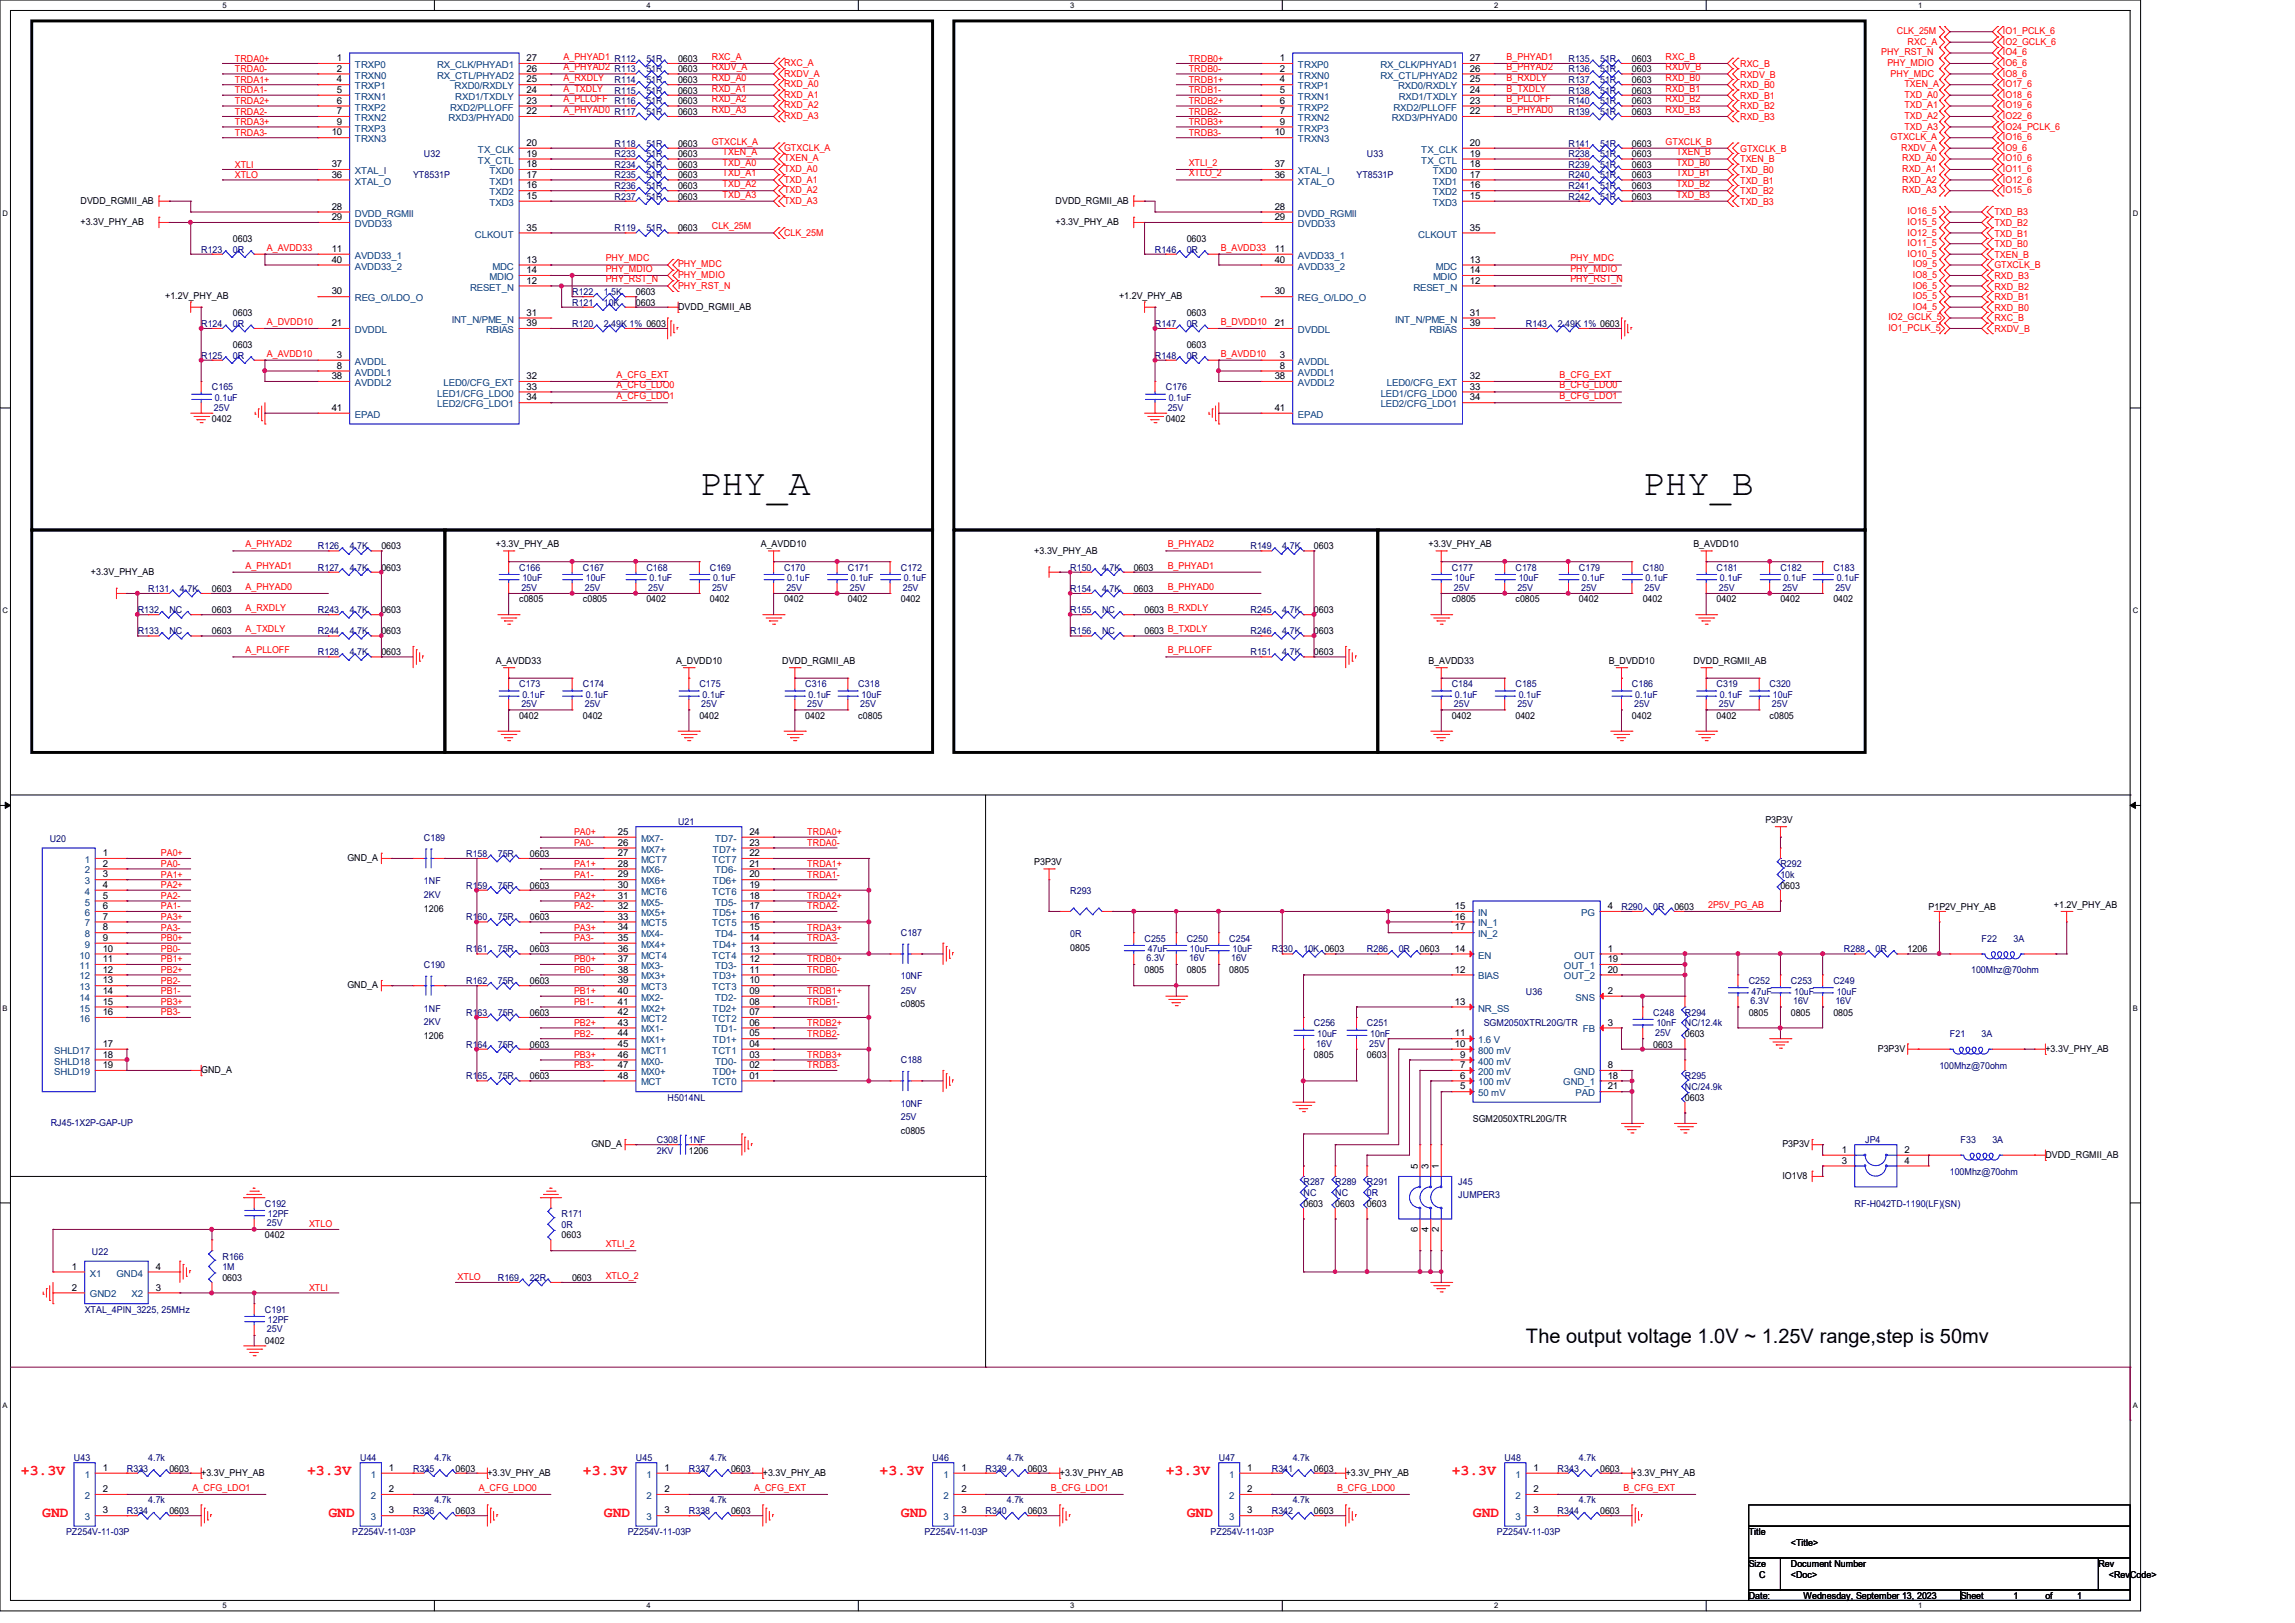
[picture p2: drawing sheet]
<svg xmlns="http://www.w3.org/2000/svg" width="297mm" height="210mm" viewBox="0 0 297 210" stroke-linecap="round" stroke-linejoin="round" font-family="sans-serif">
<defs><g id="words">
<g font-size="4.8">
<text x="90.5" y="64.1">PHY_A</text>
<text x="212.6" y="64.1">PHY_B</text>
</g>
<text font-size="2.6" x="197.5" y="173.8">The output voltage 1.0V ~ 1.25V range,step is 50mv</text>
<g font-size="1.9" fill="#f00">
<text x="2.7" y="190.9">+3.3V</text>
<text x="39.8" y="190.9">+3.3V</text>
<text x="75.4" y="190.9">+3.3V</text>
<text x="113.8" y="190.9">+3.3V</text>
<text x="150.9" y="190.9">+3.3V</text>
<text x="187.9" y="190.9">+3.3V</text>
<text x="5.5" y="196.3">GND</text>
<text x="42.5" y="196.3">GND</text>
<text x="78.1" y="196.3">GND</text>
<text x="116.6" y="196.3">GND</text>
<text x="153.6" y="196.3">GND</text>
<text x="190.6" y="196.3">GND</text>
</g>
<g font-size="1.2" fill="#f00">
<text x="245.5" y="4.4">CLK_25M</text>
<text x="246.9" y="5.8">RXC_A</text>
<text x="259.2" y="5.8">IO2_GCLK_6</text>
<text x="259.2" y="4.4">IO1_PCLK_6</text>
<text x="30.4" y="8">TRDA0+</text>
<text x="30.4" y="9.3">TRDA0-</text>
<text x="30.4" y="10.7">TRDA1+</text>
<text x="72.9" y="7.7">A_PHYAD1 R112</text>
<text x="72.9" y="9.1">A_PHYAD2 R113</text>
<text x="72.9" y="10.5">A_RXDLY</text>
<text x="72.9" y="11.9">A_TXDLY</text>
<text x="92.1" y="7.7">RXC_A</text>
<text x="92.1" y="9.1">RXDV_A</text>
<text x="92.1" y="10.5">RXD_A0</text>
<text x="92.1" y="11.9">RXD_A1</text>
<text x="101.5" y="11.3">RXD_A0</text>
<text x="101.5" y="9.9">RXDV_A</text>
<text x="101.5" y="8.6">RXC_A</text>
<text x="153.8" y="8">TRDB0+</text>
<text x="153.8" y="9.3">TRDB0-</text>
<text x="153.8" y="10.7">TRDB1+</text>
<text x="195" y="7.7">B_PHYAD1</text>
<text x="195" y="9.1">B_PHYAD2</text>
<text x="195" y="10.5">B_RXDLY</text>
<text x="195" y="11.9">B_TXDLY</text>
<text x="215.6" y="7.7">RXC_B</text>
<text x="215.6" y="9.1">RXDV_B</text>
<text x="215.6" y="10.5">RXD_B0</text>
<text x="215.6" y="11.9">RXD_B1</text>
<text x="225.2" y="8.7">RXC_B</text>
<text x="225.2" y="10">RXDV_B</text>
<text x="225.2" y="11.4">RXD_B0</text>
<text x="243.5" y="7.2">PHY_RST_N</text>
<text x="244.3" y="8.6">PHY_MDIO</text>
<text x="244.7" y="9.9">PHY_MDC</text>
<text x="246.5" y="11.3">TXEN_A</text>
<text x="259.2" y="11.3">IO17_6</text>
<text x="259.2" y="7.2">IO4_6</text>
<text x="259.2" y="8.6">IO6_6</text>
<text x="259.2" y="9.9">IO8_6</text>
<text x="30.4" y="12.1">TRDA1-</text>
<text x="30.4" y="13.5">TRDA2+</text>
<text x="30.4" y="14.8">TRDA2-</text>
<text x="30.4" y="16.2">TRDA3+</text>
<text x="30.4" y="17.6">TRDA3-</text>
<text x="72.9" y="13.3">A_PLLOFF</text>
<text x="72.9" y="14.6">A_PHYAD0 R117</text>
<text x="92.1" y="13.3">RXD_A2</text>
<text x="92.1" y="14.6">RXD_A3</text>
<text x="101.5" y="15.4">RXD_A3</text>
<text x="101.5" y="14">RXD_A2</text>
<text x="101.5" y="12.7">RXD_A1</text>
<text x="153.8" y="12.1">TRDB1-</text>
<text x="153.8" y="13.5">TRDB2+</text>
<text x="153.8" y="14.8">TRDB2-</text>
<text x="153.8" y="16.2">TRDB3+</text>
<text x="153.8" y="17.6">TRDB3-</text>
<text x="195" y="13.3">B_PLLOFF</text>
<text x="195" y="14.6">B_PHYAD0</text>
<text x="215.6" y="13.3">RXD_B2</text>
<text x="215.6" y="14.6">RXD_B3</text>
<text x="225.2" y="15.5">RXD_B3</text>
<text x="225.2" y="12.8">RXD_B1</text>
<text x="225.2" y="14.1">RXD_B2</text>
<text x="246.5" y="16.8">TXD_A3</text>
<text x="246.5" y="15.4">TXD_A2</text>
<text x="246.5" y="14">TXD_A1</text>
<text x="246.5" y="12.7">TXD_A0</text>
<text x="259.2" y="12.7">IO18_6</text>
<text x="259.2" y="14">IO19_6</text>
<text x="259.2" y="15.4">IO22_6</text>
<text x="259.2" y="16.8">IO24_PCLK_6</text>
<text x="30.4" y="21.7">XTLI</text>
<text x="30.4" y="23">XTLO</text>
<text x="92.1" y="18.7">GTXCLK_A</text>
<text x="93.5" y="20.1">TXEN_A</text>
<text x="93.5" y="22.8">TXD_A1</text>
<text x="93.5" y="21.5">TXD_A0</text>
<text x="101.5" y="23.6">TXD_A1</text>
<text x="101.5" y="22.3">TXD_A0</text>
<text x="101.5" y="20.9">TXEN_A</text>
<text x="101.5" y="19.5">GTXCLK_A</text>
<text x="153.8" y="21.5">XTLI_2</text>
<text x="153.8" y="22.8">XTLO_2</text>
<text x="215.6" y="18.7">GTXCLK_B</text>
<text x="217" y="20.1">TXEN_B</text>
<text x="217" y="22.8">TXD_B1</text>
<text x="217" y="21.5">TXD_B0</text>
<text x="225.2" y="19.6">GTXCLK_B</text>
<text x="225.2" y="21">TXEN_B</text>
<text x="225.2" y="22.4">TXD_B0</text>
<text x="225.2" y="23.7">TXD_B1</text>
<text x="244.7" y="18.1">GTXCLK_A</text>
<text x="246" y="19.5">RXDV_A</text>
<text x="246.2" y="23.6">RXD_A2</text>
<text x="246.2" y="22.3">RXD_A1</text>
<text x="246.2" y="20.9">RXD_A0</text>
<text x="259.2" y="19.5">IO9_6</text>
<text x="259.2" y="20.9">IO10_6</text>
<text x="259.2" y="22.3">IO11_6</text>
<text x="259.2" y="23.6">IO12_6</text>
<text x="259.2" y="18.1">IO16_6</text>
<text x="92.1" y="29.7">CLK_25M</text>
<text x="93.5" y="25.6">TXD_A3</text>
<text x="93.5" y="24.2">TXD_A2</text>
<text x="101.5" y="26.4">TXD_A3</text>
<text x="101.5" y="25">TXD_A2</text>
<text x="217" y="25.6">TXD_B3</text>
<text x="217" y="24.2">TXD_B2</text>
<text x="225.2" y="25.1">TXD_B2</text>
<text x="225.2" y="26.5">TXD_B3</text>
<text x="246.2" y="25">RXD_A3</text>
<text x="246.9" y="27.7">IO16_5</text>
<text x="246.9" y="29.1">IO15_5</text>
<text x="258.1" y="29.3">TXD_B2</text>
<text x="258.1" y="27.9">TXD_B3</text>
<text x="259.2" y="25">IO15_6</text>
<text x="34.5" y="32.4">A_AVDD33</text>
<text x="78.4" y="33.8">PHY_MDC</text>
<text x="78.4" y="35.2">PHY_MDIO</text>
<text x="87.8" y="36">PHY_MDIO</text>
<text x="87.8" y="34.6">PHY_MDC</text>
<text x="101.5" y="30.5">CLK_25M</text>
<text x="158" y="32.4">B_AVDD33</text>
<text x="203.2" y="33.8">PHY_MDC</text>
<text x="203.2" y="35.2">PHY_MDIO</text>
<text x="246.9" y="30.5">IO12_5</text>
<text x="246.9" y="31.8">IO11_5</text>
<text x="246.9" y="33.2">IO10_5</text>
<text x="247.6" y="34.6">IO9_5</text>
<text x="247.6" y="36">IO8_5</text>
<text x="258.1" y="34.7">GTXCLK_B</text>
<text x="258.1" y="33.4">TXEN_B</text>
<text x="258.1" y="32">TXD_B0</text>
<text x="258.1" y="30.6">TXD_B1</text>
<text x="78.4" y="36.5">PHY_RST_N</text>
<text x="87.8" y="37.3">PHY_RST_N</text>
<text x="203.2" y="36.5">PHY_RST_N</text>
<text x="244.4" y="41.4">IO2_GCLK_5</text>
<text x="247.6" y="38.7">IO5_5</text>
<text x="247.6" y="40.1">IO4_5</text>
<text x="247.6" y="37.3">IO6_5</text>
<text x="258.1" y="40.2">RXD_B0</text>
<text x="258.1" y="36.1">RXD_B3</text>
<text x="258.1" y="38.9">RXD_B1</text>
<text x="258.1" y="37.5">RXD_B2</text>
<text x="258.1" y="41.6">RXC_B</text>
<text x="34.5" y="42">A_DVDD10</text>
<text x="34.5" y="46.1">A_AVDD10</text>
<text x="158" y="42">B_DVDD10</text>
<text x="158" y="46.1">B_AVDD10</text>
<text x="244.4" y="42.8">IO1_PCLK_5</text>
<text x="258.1" y="43">RXDV_B</text>
<text x="79.8" y="48.9">A_CFG_EXT</text>
<text x="79.8" y="50.2">A_CFG_LDO0</text>
<text x="79.8" y="51.6">A_CFG_LDO1</text>
<text x="201.8" y="48.9">B_CFG_EXT</text>
<text x="201.8" y="50.2">B_CFG_LDO0</text>
<text x="201.8" y="51.6">B_CFG_LDO1</text>
<text x="31.8" y="70.8">A_PHYAD2</text>
<text x="151.1" y="70.8">B_PHYAD2</text>
<text x="31.8" y="73.6">A_PHYAD1</text>
<text x="31.8" y="76.3">A_PHYAD0</text>
<text x="151.1" y="73.6">B_PHYAD1</text>
<text x="151.1" y="76.3">B_PHYAD0</text>
<text x="31.8" y="79.1">A_RXDLY</text>
<text x="31.8" y="81.8">A_TXDLY</text>
<text x="31.8" y="84.5">A_PLLOFF</text>
<text x="151.1" y="84.5">B_PLLOFF</text>
<text x="20.8" y="110.8">PA0+</text>
<text x="20.8" y="112.2">PA0-</text>
<text x="20.8" y="113.6">PA1+</text>
<text x="74.3" y="108.1">PA0+</text>
<text x="74.3" y="109.5">PA0-</text>
<text x="74.3" y="112.2">PA1+</text>
<text x="74.3" y="113.6">PA1-</text>
<text x="104.5" y="108.1">TRDA0+</text>
<text x="104.5" y="109.5">TRDA0-</text>
<text x="104.5" y="112.2">TRDA1+</text>
<text x="104.5" y="113.6">TRDA1-</text>
<text x="20.8" y="114.9">PA2+</text>
<text x="20.8" y="116.3">PA2-</text>
<text x="20.8" y="117.7">PA1-</text>
<text x="20.8" y="119">PA3+</text>
<text x="74.3" y="116.3">PA2+</text>
<text x="74.3" y="117.7">PA2-</text>
<text x="104.5" y="116.3">TRDA2+</text>
<text x="104.5" y="117.7">TRDA2-</text>
<text x="221.1" y="117.5">2P5V_PG_AB</text>
<text x="20.8" y="120.4">PA3-</text>
<text x="20.8" y="121.8">PB0+</text>
<text x="20.8" y="123.2">PB0-</text>
<text x="20.8" y="124.5">PB1+</text>
<text x="20.8" y="125.9">PB2+</text>
<text x="74.3" y="120.4">PA3+</text>
<text x="74.3" y="121.8">PA3-</text>
<text x="74.3" y="125.9">PB0-</text>
<text x="74.3" y="124.5">PB0+</text>
<text x="104.5" y="120.4">TRDA3+</text>
<text x="104.5" y="121.8">TRDA3-</text>
<text x="104.5" y="124.5">TRDB0+</text>
<text x="104.5" y="125.9">TRDB0-</text>
<text x="20.8" y="127.3">PB2-</text>
<text x="20.8" y="128.6">PB1-</text>
<text x="20.8" y="130">PB3+</text>
<text x="20.8" y="131.4">PB3-</text>
<text x="74.3" y="128.6">PB1+</text>
<text x="74.3" y="130">PB1-</text>
<text x="104.5" y="128.6">TRDB1+</text>
<text x="104.5" y="130">TRDB1-</text>
<text x="74.3" y="132.8">PB2+</text>
<text x="74.3" y="134.2">PB2-</text>
<text x="74.3" y="136.9">PB3+</text>
<text x="104.5" y="132.8">TRDB2+</text>
<text x="104.5" y="134.2">TRDB2-</text>
<text x="104.5" y="136.9">TRDB3+</text>
<text x="74.3" y="138.3">PB3-</text>
<text x="104.5" y="138.3">TRDB3-</text>
<text x="40" y="158.8">XTLO</text>
<text x="78.4" y="161.4">XTLI_2</text>
<text x="40" y="167">XTLI</text>
<text x="59.2" y="165.7">XTLO</text>
<text x="78.4" y="165.5">XTLO_2</text>
<text x="24.9" y="192.9">A_CFG_LDO1</text>
<text x="62" y="192.9">A_CFG_LDO0</text>
<text x="97.6" y="192.9">A_CFG_EXT</text>
<text x="136" y="192.9">B_CFG_LDO1</text>
<text x="173.1" y="192.9">B_CFG_LDO0</text>
<text x="210.1" y="192.9">B_CFG_EXT</text>
</g>
<g font-size="1.2">
<text x="43.6" y="7.9">1</text>
<text x="43.6" y="9.3">2</text>
<text x="43.6" y="10.7">4</text>
<text x="68.2" y="10.7">25</text>
<text x="68.2" y="9.3">26</text>
<text x="68.2" y="7.9">27</text>
<text x="87.8" y="9.4">0603</text>
<text x="87.8" y="10.7">0603</text>
<text x="87.8" y="8">0603</text>
<text x="165.6" y="7.9">1</text>
<text x="165.6" y="9.3">2</text>
<text x="165.6" y="10.7">4</text>
<text x="190.2" y="10.7">25</text>
<text x="190.2" y="9.3">26</text>
<text x="190.2" y="7.9">27</text>
<text x="211.2" y="8">0603</text>
<text x="211.2" y="10.7">0603</text>
<text x="211.2" y="9.4">0603</text>
<text x="42.9" y="17.5">10</text>
<text x="43.6" y="12">5</text>
<text x="43.6" y="13.4">6</text>
<text x="43.6" y="14.8">7</text>
<text x="43.6" y="16.1">9</text>
<text x="68.2" y="14.8">22</text>
<text x="68.2" y="13.4">23</text>
<text x="68.2" y="12">24</text>
<text x="87.8" y="12.1">0603</text>
<text x="87.8" y="14.9">0603</text>
<text x="87.8" y="13.5">0603</text>
<text x="165" y="17.5">10</text>
<text x="165.6" y="12">5</text>
<text x="165.6" y="13.4">6</text>
<text x="165.6" y="14.8">7</text>
<text x="165.6" y="16.1">9</text>
<text x="190.2" y="14.8">22</text>
<text x="190.2" y="13.4">23</text>
<text x="190.2" y="12">24</text>
<text x="211.2" y="13.5">0603</text>
<text x="211.2" y="14.9">0603</text>
<text x="211.2" y="12.1">0603</text>
<text x="42.9" y="23">36</text>
<text x="42.9" y="21.6">37</text>
<text x="68.2" y="23">17</text>
<text x="68.2" y="21.6">18</text>
<text x="68.2" y="20.3">19</text>
<text x="68.2" y="18.9">20</text>
<text x="87.8" y="20.3">0603</text>
<text x="87.8" y="23.1">0603</text>
<text x="87.8" y="19">0603</text>
<text x="87.8" y="21.7">0603</text>
<text x="165" y="23">36</text>
<text x="165" y="21.6">37</text>
<text x="190.2" y="23">17</text>
<text x="190.2" y="21.6">18</text>
<text x="190.2" y="20.3">19</text>
<text x="190.2" y="18.9">20</text>
<text x="211.2" y="21.7">0603</text>
<text x="211.2" y="20.3">0603</text>
<text x="211.2" y="23.1">0603</text>
<text x="211.2" y="19">0603</text>
<text x="10.4" y="26.4">DVDD_RGMII_AB</text>
<text x="10.4" y="29.1">+3.3V_PHY_AB</text>
<text x="42.9" y="27.1">28</text>
<text x="42.9" y="28.5">29</text>
<text x="68.2" y="25.7">15</text>
<text x="68.2" y="24.4">16</text>
<text x="68.2" y="29.8">35</text>
<text x="87.8" y="24.4">0603</text>
<text x="87.8" y="25.8">0603</text>
<text x="87.8" y="29.9">0603</text>
<text x="136.6" y="29.1">+3.3V_PHY_AB</text>
<text x="136.6" y="26.4">DVDD_RGMII_AB</text>
<text x="165" y="27.1">28</text>
<text x="165" y="28.5">29</text>
<text x="190.2" y="25.7">15</text>
<text x="190.2" y="24.4">16</text>
<text x="190.2" y="29.8">35</text>
<text x="211.2" y="25.8">0603</text>
<text x="211.2" y="24.4">0603</text>
<text x="30.1" y="31.3">0603</text>
<text x="42.9" y="32.6">11</text>
<text x="42.9" y="34">40</text>
<text x="68.2" y="34">13</text>
<text x="68.2" y="35.3">14</text>
<text x="153.6" y="31.3">0603</text>
<text x="165" y="32.6">11</text>
<text x="165" y="34">40</text>
<text x="190.2" y="34">13</text>
<text x="190.2" y="35.3">14</text>
<text x="21.4" y="38.7">+1.2V_PHY_AB</text>
<text x="30.1" y="40.9">0603</text>
<text x="42.9" y="38.1">30</text>
<text x="68.2" y="36.7">12</text>
<text x="68.2" y="40.9">31</text>
<text x="82.3" y="39.5">0603</text>
<text x="82.3" y="38.1">0603</text>
<text x="87.8" y="40.1">DVDD_RGMII_AB</text>
<text x="144.8" y="38.7">+1.2V_PHY_AB</text>
<text x="153.6" y="40.9">0603</text>
<text x="165" y="38.1">30</text>
<text x="190.2" y="36.7">12</text>
<text x="190.2" y="40.9">31</text>
<text x="30.1" y="45">0603</text>
<text x="42.9" y="42.2">21</text>
<text x="43.6" y="46.3">3</text>
<text x="43.6" y="47.7">8</text>
<text x="68.2" y="42.2">39</text>
<text x="153.6" y="45">0603</text>
<text x="165" y="42.2">21</text>
<text x="165.6" y="46.3">3</text>
<text x="165.6" y="47.7">8</text>
<text x="190.2" y="42.2">39</text>
<text x="42.9" y="49.1">38</text>
<text x="42.9" y="53.2">41</text>
<text x="68.2" y="49.1">32</text>
<text x="68.2" y="50.4">33</text>
<text x="68.2" y="51.8">34</text>
<text x="165" y="49.1">38</text>
<text x="165" y="53.2">41</text>
<text x="190.2" y="49.1">32</text>
<text x="190.2" y="50.4">33</text>
<text x="190.2" y="51.8">34</text>
<text x="27.4" y="54.6">0402</text>
<text x="150.9" y="54.6">0402</text>
<text x="49.4" y="71.1">0603</text>
<text x="64.2" y="70.8">+3.3V_PHY_AB</text>
<text x="98.5" y="70.8">A_AVDD10</text>
<text x="133.9" y="71.6">+3.3V_PHY_AB</text>
<text x="170" y="71.1">0603</text>
<text x="184.9" y="70.8">+3.3V_PHY_AB</text>
<text x="219.2" y="70.8">B_AVDD10</text>
<text x="11.8" y="74.4">+3.3V_PHY_AB</text>
<text x="27.4" y="76.6">0603</text>
<text x="49.4" y="73.8">0603</text>
<text x="67.2" y="77.9">c0805</text>
<text x="75.4" y="77.9">c0805</text>
<text x="83.6" y="77.9">0402</text>
<text x="91.9" y="77.9">0402</text>
<text x="101.5" y="77.9">0402</text>
<text x="109.7" y="77.9">0402</text>
<text x="116.6" y="77.9">0402</text>
<text x="146.7" y="73.8">0603</text>
<text x="146.7" y="76.6">0603</text>
<text x="187.9" y="77.9">c0805</text>
<text x="196.1" y="77.9">c0805</text>
<text x="204.3" y="77.9">0402</text>
<text x="212.6" y="77.9">0402</text>
<text x="222.2" y="77.9">0402</text>
<text x="230.4" y="77.9">0402</text>
<text x="237.3" y="77.9">0402</text>
<text x="27.4" y="79.3">0603</text>
<text x="27.4" y="82">0603</text>
<text x="49.4" y="82">0603</text>
<text x="49.4" y="79.3">0603</text>
<text x="148.1" y="79.3">0603 B_RXDLY</text>
<text x="148.1" y="82">0603 B_TXDLY</text>
<text x="170" y="79.3">0603</text>
<text x="170" y="82">0603</text>
<text x="49.4" y="84.8">0603</text>
<text x="64.2" y="85.9">A_AVDD33</text>
<text x="87.5" y="85.9">A_DVDD10</text>
<text x="101.2" y="85.9">DVDD_RGMII_AB</text>
<text x="170" y="84.8">0603</text>
<text x="184.9" y="85.9">B_AVDD33</text>
<text x="208.2" y="85.9">B_DVDD10</text>
<text x="219.2" y="85.9">DVDD_RGMII_AB</text>
<text x="67.2" y="93">0402</text>
<text x="75.4" y="93">0402</text>
<text x="90.5" y="93">0402</text>
<text x="104.2" y="93">0402</text>
<text x="111.1" y="93">c0805</text>
<text x="187.9" y="93">0402</text>
<text x="196.1" y="93">0402</text>
<text x="211.2" y="93">0402</text>
<text x="222.2" y="93">0402</text>
<text x="229" y="93">c0805</text>
<text x="228.5" y="106.5">P3P3V</text>
<text x="13.3" y="110.8">1</text>
<text x="13.3" y="112.1">2</text>
<text x="13.3" y="113.5">3</text>
<text x="45" y="111.4">GND_A</text>
<text x="68.6" y="110.9">0603</text>
<text x="80" y="108">25</text>
<text x="80" y="109.4">26</text>
<text x="80" y="110.8">27</text>
<text x="80" y="112.1">28</text>
<text x="80" y="113.5">29</text>
<text x="97" y="108">24</text>
<text x="97" y="109.4">23</text>
<text x="97" y="110.8">22</text>
<text x="97" y="112.1">21</text>
<text x="97" y="113.5">20</text>
<text x="133.9" y="112">P3P3V</text>
<text x="13.3" y="114.9">4</text>
<text x="13.3" y="116.3">5</text>
<text x="13.3" y="117.6">6</text>
<text x="13.3" y="119">7</text>
<text x="54.9" y="118">1206</text>
<text x="68.6" y="115">0603</text>
<text x="68.6" y="119.1">0603</text>
<text x="80" y="114.9">30</text>
<text x="80" y="116.3">31</text>
<text x="80" y="117.6">32</text>
<text x="80" y="119">33</text>
<text x="97" y="114.9">19</text>
<text x="97" y="116.3">18</text>
<text x="97" y="117.6">17</text>
<text x="97" y="119">16</text>
<text x="188.3" y="117.6">15</text>
<text x="188.3" y="119">16</text>
<text x="208.1" y="117.6">4</text>
<text x="216.7" y="117.7">0603</text>
<text x="230.4" y="115">0603</text>
<text x="249.6" y="117.7">P1P2V_PHY_AB</text>
<text x="265.8" y="117.4">+1.2V_PHY_AB</text>
<text x="13.3" y="120.4">8</text>
<text x="13.3" y="121.7">9</text>
<text x="13.3" y="123.1">10</text>
<text x="13.3" y="124.5">11</text>
<text x="13.3" y="125.9">12</text>
<text x="68.6" y="123.2">0603</text>
<text x="80" y="120.4">34</text>
<text x="80" y="121.7">35</text>
<text x="80" y="123.1">36</text>
<text x="80" y="124.5">37</text>
<text x="80" y="125.9">38</text>
<text x="97" y="120.4">15</text>
<text x="97" y="121.7">14</text>
<text x="97" y="123.1">13</text>
<text x="97" y="124.5">12</text>
<text x="97" y="125.9">11</text>
<text x="138.5" y="123.1">0805</text>
<text x="148.1" y="125.9">0805</text>
<text x="153.6" y="125.9">0805</text>
<text x="159.1" y="125.9">0805</text>
<text x="183.8" y="123.2">0603</text>
<text x="188.3" y="125.9">12</text>
<text x="188.3" y="123.1">14</text>
<text x="188.3" y="120.4">17</text>
<text x="208.1" y="123.1">1</text>
<text x="208.1" y="124.5">19</text>
<text x="208.1" y="125.9">20</text>
<text x="246.9" y="123.2">1206</text>
<text x="13.3" y="127.3">13</text>
<text x="13.3" y="128.6">14</text>
<text x="13.3" y="130">15</text>
<text x="13.3" y="131.4">16</text>
<text x="45" y="127.8">GND_A</text>
<text x="68.6" y="127.3">0603</text>
<text x="68.6" y="131.4">0603</text>
<text x="80" y="127.3">39</text>
<text x="80" y="128.6">40</text>
<text x="80" y="130">41</text>
<text x="80" y="131.4">42</text>
<text x="97" y="127.3">10</text>
<text x="97" y="128.6">09</text>
<text x="97" y="130">08</text>
<text x="97" y="131.4">07</text>
<text x="116.6" y="130.3">c0805</text>
<text x="188.3" y="130">13</text>
<text x="208.1" y="128.6">2</text>
<text x="226.3" y="131.4">0805</text>
<text x="231.8" y="131.4">0805</text>
<text x="237.3" y="131.4">0805</text>
<text x="13.3" y="135.5">17</text>
<text x="13.3" y="136.9">18</text>
<text x="54.9" y="134.4">1206</text>
<text x="68.6" y="135.5">0603</text>
<text x="80" y="132.7">43</text>
<text x="80" y="134.1">44</text>
<text x="80" y="135.5">45</text>
<text x="80" y="136.9">46</text>
<text x="97" y="132.7">06</text>
<text x="97" y="134.1">05</text>
<text x="97" y="135.5">04</text>
<text x="97" y="136.9">03</text>
<text x="170" y="136.9">0805</text>
<text x="176.9" y="136.9">0603</text>
<text x="188.3" y="135.5">10</text>
<text x="188.3" y="134.1">11</text>
<text x="189" y="136.9">9</text>
<text x="208.1" y="132.7">3</text>
<text x="213.9" y="135.5">0603</text>
<text x="218.1" y="134.2">0603</text>
<text x="243" y="136.1">P3P3V</text>
<text x="264.7" y="136.1">+3.3V_PHY_AB</text>
<text x="13.3" y="138.2">19</text>
<text x="26" y="138.9">GND_A</text>
<text x="68.6" y="139.7">0603</text>
<text x="80" y="138.2">47</text>
<text x="80" y="139.6">48</text>
<text x="97" y="138.2">02</text>
<text x="97" y="139.6">01</text>
<text x="189" y="141">5</text>
<text x="189" y="139.6">6</text>
<text x="189" y="138.2">7</text>
<text x="208.1" y="138.2">8</text>
<text x="208.1" y="139.6">18</text>
<text x="208.1" y="141">21</text>
<text x="218.1" y="142.4">0603</text>
<text x="76.5" y="148.4">GND_A</text>
<text x="89.2" y="149.3">1206</text>
<text x="116.6" y="146.8">c0805</text>
<text x="190.6" y="145.2">SGM2050XTRL20G/TR</text>
<text x="230.7" y="148.4">P3P3V</text>
<text x="238.4" y="149.2">1</text>
<text x="246.5" y="149.2">2</text>
<text x="264.7" y="149.8">DVDD_RGMII_AB</text>
<text x="183.5" y="151.3" transform="rotate(-90 183.5 151.3)">5</text>
<text x="184.9" y="151.3" transform="rotate(-90 184.9 151.3)">3</text>
<text x="186.2" y="151.3" transform="rotate(-90 186.2 151.3)">1</text>
<text x="230.7" y="152.6">IO1V8</text>
<text x="238.4" y="150.6">3</text>
<text x="246.5" y="150.6">4</text>
<text x="34.3" y="160.2">0402</text>
<text x="72.7" y="160.2">0603</text>
<text x="168.7" y="156.1">0603</text>
<text x="172.8" y="156.1">0603</text>
<text x="176.9" y="156.1">0603</text>
<text x="183.5" y="159.4" transform="rotate(-90 183.5 159.4)">6</text>
<text x="184.9" y="159.4" transform="rotate(-90 184.9 159.4)">4</text>
<text x="186.2" y="159.4" transform="rotate(-90 186.2 159.4)">2</text>
<text x="9.3" y="164.3">1</text>
<text x="9.3" y="167">2</text>
<text x="20.1" y="167">3</text>
<text x="20.1" y="164.3">4</text>
<text x="28.8" y="165.7">0603</text>
<text x="74" y="165.7">0603</text>
<text x="34.3" y="173.9">0402</text>
<text x="13.3" y="190.3">1</text>
<text x="21.9" y="190.4">0603</text>
<text x="26" y="191">+3.3V_PHY_AB</text>
<text x="50.3" y="190.3">1</text>
<text x="59" y="190.4">0603</text>
<text x="63.1" y="191">+3.3V_PHY_AB</text>
<text x="86" y="190.3">1</text>
<text x="94.6" y="190.4">0603</text>
<text x="98.7" y="191">+3.3V_PHY_AB</text>
<text x="124.4" y="190.3">1</text>
<text x="133" y="190.4">0603</text>
<text x="137.2" y="191">+3.3V_PHY_AB</text>
<text x="161.4" y="190.3">1</text>
<text x="170" y="190.4">0603</text>
<text x="174.2" y="191">+3.3V_PHY_AB</text>
<text x="198.5" y="190.3">1</text>
<text x="207.1" y="190.4">0603</text>
<text x="211.2" y="191">+3.3V_PHY_AB</text>
<text x="13.3" y="193.1">2</text>
<text x="13.3" y="195.8">3</text>
<text x="21.9" y="195.9">0603</text>
<text x="50.3" y="193.1">2</text>
<text x="50.3" y="195.8">3</text>
<text x="59" y="195.9">0603</text>
<text x="86" y="193.1">2</text>
<text x="86" y="195.8">3</text>
<text x="94.6" y="195.9">0603</text>
<text x="124.4" y="193.1">2</text>
<text x="124.4" y="195.8">3</text>
<text x="133" y="195.9">0603</text>
<text x="161.4" y="193.1">2</text>
<text x="161.4" y="195.8">3</text>
<text x="170" y="195.9">0603</text>
<text x="198.5" y="193.1">2</text>
<text x="198.5" y="195.8">3</text>
<text x="207.1" y="195.9">0603</text>
<text x="226.3" y="198.6">Title</text>
<text x="226.3" y="202.7">Size</text>
<text x="231.8" y="200">&lt;Title&gt;</text>
<text x="231.8" y="202.7">Document Number</text>
<text x="271.6" y="202.7">Rev</text>
<text x="226.3" y="206.9">Date:</text>
<text x="227.7" y="204.1">C</text>
<text x="231.8" y="204.1">&lt;Doc&gt;</text>
<text x="233.4" y="206.9">Wednesday, September 13, 2023</text>
<text x="253.7" y="206.9">Sheet</text>
<text x="260.6" y="206.9">1</text>
<text x="264.7" y="206.9">of</text>
<text x="268.8" y="206.9">1</text>
<text x="272.9" y="204.1">&lt;RevCode&gt;</text>
</g>
<g font-size="1.2" fill="#004080">
<text x="45.9" y="8.8">TRXP0</text>
<text x="45.9" y="10.2">TRXN0</text>
<text x="45.9" y="11.6">TRXP1</text>
<text x="56.6" y="10.2">RX_CTL/PHYAD2</text>
<text x="56.6" y="8.8">RX_CLK/PHYAD1</text>
<text x="58.8" y="11.6">RXD0/RXDLY</text>
<text x="168" y="8.8">TRXP0</text>
<text x="168" y="10.2">TRXN0</text>
<text x="168" y="11.6">TRXP1</text>
<text x="178.6" y="10.2">RX_CTL/PHYAD2</text>
<text x="178.6" y="8.8">RX_CLK/PHYAD1</text>
<text x="180.9" y="11.6">RXD0/RXDLY</text>
<text x="45.9" y="12.9">TRXN1</text>
<text x="45.9" y="14.3">TRXP2</text>
<text x="45.9" y="15.7">TRXN2</text>
<text x="45.9" y="17">TRXP3</text>
<text x="58" y="15.7">RXD3/PHYAD0</text>
<text x="58.2" y="14.3">RXD2/PLLOFF</text>
<text x="58.9" y="12.9">RXD1/TXDLY</text>
<text x="168" y="12.9">TRXN1</text>
<text x="168" y="14.3">TRXP2</text>
<text x="168" y="15.7">TRXN2</text>
<text x="168" y="17">TRXP3</text>
<text x="180.1" y="15.7">RXD3/PHYAD0</text>
<text x="180.3" y="14.3">RXD2/PLLOFF</text>
<text x="181" y="12.9">RXD1/TXDLY</text>
<text x="45.9" y="18.4">TRXN3</text>
<text x="45.9" y="23.9">XTAL_O</text>
<text x="45.9" y="22.5">XTAL_I</text>
<text x="61.8" y="21.2">TX_CTL</text>
<text x="61.8" y="19.8">TX_CLK</text>
<text x="63.3" y="23.9">TXD1</text>
<text x="63.3" y="22.5">TXD0</text>
<text x="168" y="18.4">TRXN3</text>
<text x="168" y="23.9">XTAL_O</text>
<text x="168" y="22.5">XTAL_I</text>
<text x="183.9" y="21.2">TX_CTL</text>
<text x="183.9" y="19.8">TX_CLK</text>
<text x="185.4" y="23.9">TXD1</text>
<text x="185.4" y="22.5">TXD0</text>
<text x="45.9" y="28">DVDD_RGMII</text>
<text x="45.9" y="29.4">DVDD33</text>
<text x="63.3" y="26.6">TXD3</text>
<text x="63.3" y="25.3">TXD2</text>
<text x="168" y="28">DVDD_RGMII</text>
<text x="168" y="29.4">DVDD33</text>
<text x="185.4" y="26.6">TXD3</text>
<text x="185.4" y="25.3">TXD2</text>
<text x="45.9" y="33.5">AVDD33_1</text>
<text x="45.9" y="34.9">AVDD33_2</text>
<text x="61.5" y="30.7">CLKOUT</text>
<text x="63.8" y="34.9">MDC</text>
<text x="168" y="33.5">AVDD33_1</text>
<text x="168" y="34.9">AVDD33_2</text>
<text x="183.6" y="30.7">CLKOUT</text>
<text x="185.8" y="34.9">MDC</text>
<text x="45.9" y="39">REG_O/LDO_O</text>
<text x="58.5" y="41.7">INT_N/PME_N</text>
<text x="60.8" y="37.6">RESET_N</text>
<text x="63.4" y="36.2">MDIO</text>
<text x="168" y="39">REG_O/LDO_O</text>
<text x="180.5" y="41.7">INT_N/PME_N</text>
<text x="182.9" y="37.6">RESET_N</text>
<text x="185.5" y="36.2">MDIO</text>
<text x="45.9" y="47.2">AVDDL</text>
<text x="45.9" y="43.1">DVDDL</text>
<text x="62.9" y="43.1">RBIAS</text>
<text x="168" y="47.2">AVDDL</text>
<text x="168" y="43.1">DVDDL</text>
<text x="185" y="43.1">RBIAS</text>
<text x="45.9" y="48.6">AVDDL1</text>
<text x="45.9" y="50">AVDDL2</text>
<text x="56.6" y="51.3">LED1/CFG_LDO0</text>
<text x="56.6" y="52.7">LED2/CFG_LDO1</text>
<text x="57.4" y="50">LED0/CFG_EXT</text>
<text x="168" y="48.6">AVDDL1</text>
<text x="168" y="50">AVDDL2</text>
<text x="178.7" y="51.3">LED1/CFG_LDO0</text>
<text x="178.7" y="52.7">LED2/CFG_LDO1</text>
<text x="179.5" y="50">LED0/CFG_EXT</text>
<text x="45.9" y="54.1">EPAD</text>
<text x="168" y="54.1">EPAD</text>
<text x="11" y="111.7">1</text>
<text x="11" y="113">2</text>
<text x="83" y="108.9">MX7-</text>
<text x="83" y="110.3">MX7+</text>
<text x="83" y="111.7">MCT7</text>
<text x="83" y="113">MX6-</text>
<text x="92.2" y="111.7">TCT7</text>
<text x="92.2" y="110.3">TD7+</text>
<text x="92.5" y="108.9">TD7-</text>
<text x="92.5" y="113">TD6-</text>
<text x="11" y="114.4">3</text>
<text x="11" y="115.8">4</text>
<text x="11" y="117.2">5</text>
<text x="11" y="118.5">6</text>
<text x="11" y="119.9">7</text>
<text x="83" y="114.4">MX6+</text>
<text x="83" y="115.8">MCT6</text>
<text x="83" y="117.2">MX5-</text>
<text x="83" y="118.5">MX5+</text>
<text x="83" y="119.9">MCT5</text>
<text x="92.2" y="115.8">TCT6</text>
<text x="92.2" y="119.9">TCT5</text>
<text x="92.2" y="114.4">TD6+</text>
<text x="92.2" y="118.5">TD5+</text>
<text x="92.5" y="117.2">TD5-</text>
<text x="191.3" y="118.5">IN</text>
<text x="191.3" y="119.9">IN_1</text>
<text x="204.6" y="118.5">PG</text>
<text x="10.3" y="124">10</text>
<text x="10.3" y="125.4">11</text>
<text x="11" y="121.3">8</text>
<text x="11" y="122.6">9</text>
<text x="83" y="121.3">MX4-</text>
<text x="83" y="122.6">MX4+</text>
<text x="83" y="124">MCT4</text>
<text x="83" y="125.4">MX3-</text>
<text x="92.2" y="124">TCT4</text>
<text x="92.2" y="122.6">TD4+</text>
<text x="92.5" y="121.3">TD4-</text>
<text x="92.5" y="125.4">TD3-</text>
<text x="191.3" y="124">EN</text>
<text x="191.3" y="121.3">IN_2</text>
<text x="202.4" y="125.4">OUT_1</text>
<text x="203.7" y="124">OUT</text>
<text x="10.3" y="126.7">12</text>
<text x="10.3" y="128.1">13</text>
<text x="10.3" y="129.5">14</text>
<text x="10.3" y="130.9">15</text>
<text x="83" y="126.7">MX3+</text>
<text x="83" y="128.1">MCT3</text>
<text x="83" y="129.5">MX2-</text>
<text x="83" y="130.9">MX2+</text>
<text x="92.2" y="128.1">TCT3</text>
<text x="92.2" y="126.7">TD3+</text>
<text x="92.2" y="130.9">TD2+</text>
<text x="92.5" y="129.5">TD2-</text>
<text x="191.3" y="126.7">BIAS</text>
<text x="191.3" y="130.9">NR_SS</text>
<text x="202.4" y="126.7">OUT_2</text>
<text x="203.9" y="129.5">SNS</text>
<text x="7" y="136.4">SHLD17</text>
<text x="7" y="137.8">SHLD18</text>
<text x="10.3" y="132.2">16</text>
<text x="83" y="132.2">MCT2</text>
<text x="83" y="133.6">MX1-</text>
<text x="83" y="135">MX1+</text>
<text x="83" y="136.4">MCT1</text>
<text x="83" y="137.8">MX0-</text>
<text x="92.2" y="132.2">TCT2</text>
<text x="92.2" y="136.4">TCT1</text>
<text x="92.2" y="135">TD1+</text>
<text x="92.5" y="133.6">TD1-</text>
<text x="92.5" y="137.8">TD0-</text>
<text x="191.3" y="137.8">400 mV</text>
<text x="191.3" y="136.4">800 mV</text>
<text x="191.3" y="135">1.6 V</text>
<text x="204.8" y="133.6">FB</text>
<text x="7" y="139.1">SHLD19</text>
<text x="83" y="139.1">MX0+</text>
<text x="83" y="140.5">MCT</text>
<text x="92.2" y="140.5">TCT0</text>
<text x="92.2" y="139.1">TD0+</text>
<text x="191.3" y="141.9">50 mV</text>
<text x="191.3" y="140.5">100 mV</text>
<text x="191.3" y="139.1">200 mV</text>
<text x="202.3" y="140.5">GND_1</text>
<text x="203.7" y="139.1">GND</text>
<text x="203.9" y="141.9">PAD</text>
<text x="11.6" y="165.2">X1</text>
<text x="11.6" y="167.9">GND2</text>
<text x="15.1" y="165.2">GND4</text>
<text x="17" y="167.9">X2</text>
<text x="11" y="191.2">1</text>
<text x="48" y="191.2">1</text>
<text x="83.6" y="191.2">1</text>
<text x="122.1" y="191.2">1</text>
<text x="159.1" y="191.2">1</text>
<text x="196.1" y="191.2">1</text>
<text x="11" y="194">2</text>
<text x="11" y="196.7">3</text>
<text x="48" y="194">2</text>
<text x="48" y="196.7">3</text>
<text x="83.6" y="194">2</text>
<text x="83.6" y="196.7">3</text>
<text x="122.1" y="194">2</text>
<text x="122.1" y="196.7">3</text>
<text x="159.1" y="194">2</text>
<text x="159.1" y="196.7">3</text>
<text x="196.1" y="194">2</text>
<text x="196.1" y="196.7">3</text>
</g>
<g font-size="1.2" fill="#000080">
<text x="79.5" y="10.7">R114</text>
<text x="83.7" y="9.4">51R</text>
<text x="83.7" y="10.7">51R</text>
<text x="83.7" y="8">51R</text>
<text x="203" y="8">R135</text>
<text x="203" y="10.7">R137</text>
<text x="203" y="9.4">R136</text>
<text x="207.1" y="8">51R</text>
<text x="207.1" y="10.7">51R</text>
<text x="207.1" y="9.4">51R</text>
<text x="79.5" y="12.1">R115</text>
<text x="79.5" y="13.5">R116</text>
<text x="83.7" y="12.1">51R</text>
<text x="83.7" y="14.9">51R</text>
<text x="83.7" y="13.5">51R</text>
<text x="203" y="13.5">R140</text>
<text x="203" y="14.9">R139</text>
<text x="203" y="12.1">R138</text>
<text x="207.1" y="13.5">51R</text>
<text x="207.1" y="14.9">51R</text>
<text x="207.1" y="12.1">51R</text>
<text x="53.5" y="23.1">YT8531P</text>
<text x="54.9" y="20.3">U32</text>
<text x="79.5" y="20.3">R233</text>
<text x="79.5" y="23.1">R235</text>
<text x="79.5" y="19">R118</text>
<text x="79.5" y="21.7">R234</text>
<text x="83.7" y="20.3">51R</text>
<text x="83.7" y="23.1">51R</text>
<text x="83.7" y="19">51R</text>
<text x="83.7" y="21.7">51R</text>
<text x="175.6" y="23.1">YT8531P</text>
<text x="176.9" y="20.3">U33</text>
<text x="203" y="21.7">R239</text>
<text x="203" y="20.3">R238</text>
<text x="203" y="23.1">R240</text>
<text x="203" y="19">R141</text>
<text x="207.1" y="21.7">51R</text>
<text x="207.1" y="20.3">51R</text>
<text x="207.1" y="23.1">51R</text>
<text x="207.1" y="19">51R</text>
<text x="79.5" y="24.4">R236</text>
<text x="79.5" y="25.8">R237</text>
<text x="79.5" y="29.9">R119</text>
<text x="83.7" y="24.4">51R</text>
<text x="83.7" y="25.8">51R</text>
<text x="83.7" y="29.9">51R</text>
<text x="203" y="25.8">R242</text>
<text x="203" y="24.4">R241</text>
<text x="207.1" y="25.8">51R</text>
<text x="207.1" y="24.4">51R</text>
<text x="26" y="32.7">R123</text>
<text x="30.1" y="32.7">0R</text>
<text x="149.5" y="32.7">R146</text>
<text x="153.6" y="32.7">0R</text>
<text x="74" y="39.5">R121</text>
<text x="74" y="38.1">R122</text>
<text x="78.1" y="39.5">10K</text>
<text x="78.1" y="38.1">1.5K</text>
<text x="26" y="46.4">R125</text>
<text x="26" y="42.3">R124</text>
<text x="30.1" y="46.4">0R</text>
<text x="30.1" y="42.3">0R</text>
<text x="74" y="42.3">R120</text>
<text x="78.1" y="42.3">2.49K 1% 0603</text>
<text x="149.5" y="46.4">R148</text>
<text x="149.5" y="42.3">R147</text>
<text x="153.6" y="46.4">0R</text>
<text x="153.6" y="42.3">0R</text>
<text x="197.5" y="42.3">R143</text>
<text x="201.6" y="42.3">2.49K 1% 0603</text>
<text x="27.4" y="50.5">C165</text>
<text x="27.7" y="53.1">25V</text>
<text x="27.8" y="51.9">0.1uF</text>
<text x="150.9" y="50.5">C176</text>
<text x="151.1" y="53.1">25V</text>
<text x="151.3" y="51.9">0.1uF</text>
<text x="41.1" y="71.1">R126</text>
<text x="45.3" y="71.1">4.7K</text>
<text x="161.8" y="71.1">R149</text>
<text x="165.9" y="71.1">4.7K</text>
<text x="19.2" y="76.6">R131</text>
<text x="23.3" y="76.6">4.7K</text>
<text x="41.1" y="73.8">R127</text>
<text x="45.3" y="73.8">4.7K</text>
<text x="67.2" y="73.8">C166</text>
<text x="67.5" y="76.4">25V</text>
<text x="67.6" y="75.2">10uF</text>
<text x="75.4" y="73.8">C167</text>
<text x="75.7" y="76.4">25V</text>
<text x="75.8" y="75.2">10uF</text>
<text x="83.6" y="73.8">C168</text>
<text x="83.9" y="76.4">25V</text>
<text x="84.1" y="75.2">0.1uF</text>
<text x="91.9" y="73.8">C169</text>
<text x="92.2" y="76.4">25V</text>
<text x="92.3" y="75.2">0.1uF</text>
<text x="101.5" y="73.8">C170</text>
<text x="101.8" y="76.4">25V</text>
<text x="101.9" y="75.2">0.1uF</text>
<text x="109.7" y="73.8">C171</text>
<text x="110" y="76.4">25V</text>
<text x="110.1" y="75.2">0.1uF</text>
<text x="116.6" y="73.8">C172</text>
<text x="116.8" y="76.4">25V</text>
<text x="117" y="75.2">0.1uF</text>
<text x="138.5" y="73.8">R150</text>
<text x="138.5" y="76.6">R154</text>
<text x="142.6" y="73.8">4.7K</text>
<text x="142.6" y="76.6">4.7K</text>
<text x="187.9" y="73.8">C177</text>
<text x="188.2" y="76.4">25V</text>
<text x="188.3" y="75.2">10uF</text>
<text x="196.1" y="73.8">C178</text>
<text x="196.4" y="76.4">25V</text>
<text x="196.5" y="75.2">10uF</text>
<text x="204.3" y="73.8">C179</text>
<text x="204.6" y="76.4">25V</text>
<text x="204.8" y="75.2">0.1uF</text>
<text x="212.6" y="73.8">C180</text>
<text x="212.8" y="76.4">25V</text>
<text x="213" y="75.2">0.1uF</text>
<text x="222.2" y="73.8">C181</text>
<text x="222.5" y="76.4">25V</text>
<text x="222.6" y="75.2">0.1uF</text>
<text x="230.4" y="73.8">C182</text>
<text x="230.7" y="76.4">25V</text>
<text x="230.8" y="75.2">0.1uF</text>
<text x="237.3" y="73.8">C183</text>
<text x="237.5" y="76.4">25V</text>
<text x="237.7" y="75.2">0.1uF</text>
<text x="17.8" y="79.3">R132</text>
<text x="17.8" y="82">R133</text>
<text x="21.9" y="79.3">NC</text>
<text x="21.9" y="82">NC</text>
<text x="41.1" y="82">R244</text>
<text x="41.1" y="79.3">R243</text>
<text x="45.3" y="82">4.7K</text>
<text x="45.3" y="79.3">4.7K</text>
<text x="138.5" y="79.3">R155</text>
<text x="138.5" y="82">R156</text>
<text x="142.6" y="79.3">NC</text>
<text x="142.6" y="82">NC</text>
<text x="161.8" y="79.3">R245</text>
<text x="161.8" y="82">R246</text>
<text x="165.9" y="79.3">4.7K</text>
<text x="165.9" y="82">4.7K</text>
<text x="41.1" y="84.8">R128</text>
<text x="45.3" y="84.8">4.7K</text>
<text x="67.2" y="88.9">C173</text>
<text x="75.4" y="88.9">C174</text>
<text x="90.5" y="88.9">C175</text>
<text x="104.2" y="88.9">C316</text>
<text x="111.1" y="88.9">C318</text>
<text x="161.8" y="84.8">R151</text>
<text x="165.9" y="84.8">4.7K</text>
<text x="187.9" y="88.9">C184</text>
<text x="196.1" y="88.9">C185</text>
<text x="211.2" y="88.9">C186</text>
<text x="222.2" y="88.9">C319</text>
<text x="229" y="88.9">C320</text>
<text x="67.5" y="91.5">25V</text>
<text x="67.6" y="90.3">0.1uF</text>
<text x="75.7" y="91.5">25V</text>
<text x="75.8" y="90.3">0.1uF</text>
<text x="90.8" y="91.5">25V</text>
<text x="90.9" y="90.3">0.1uF</text>
<text x="104.5" y="91.5">25V</text>
<text x="104.6" y="90.3">0.1uF</text>
<text x="111.3" y="91.5">25V</text>
<text x="111.5" y="90.3">10uF</text>
<text x="188.2" y="91.5">25V</text>
<text x="188.3" y="90.3">0.1uF</text>
<text x="196.4" y="91.5">25V</text>
<text x="196.5" y="90.3">0.1uF</text>
<text x="211.5" y="91.5">25V</text>
<text x="211.6" y="90.3">0.1uF</text>
<text x="222.5" y="91.5">25V</text>
<text x="222.6" y="90.3">0.1uF</text>
<text x="229.3" y="91.5">25V</text>
<text x="229.4" y="90.3">10uF</text>
<text x="87.8" y="106.7">U21</text>
<text x="6.4" y="108.9">U20</text>
<text x="54.9" y="108.8">C189</text>
<text x="60.3" y="110.9">R158</text>
<text x="64.4" y="110.9">75R</text>
<text x="230.4" y="112.2">R292</text>
<text x="230.4" y="113.6">10k</text>
<text x="54.9" y="114.4">1NF</text>
<text x="54.9" y="116.2">2KV</text>
<text x="60.3" y="115">R159</text>
<text x="60.3" y="119.1">R160</text>
<text x="64.4" y="115">75R</text>
<text x="64.4" y="119.1">75R</text>
<text x="138.5" y="115.7">R293</text>
<text x="209.8" y="117.7">R290</text>
<text x="213.9" y="117.7">0R</text>
<text x="54.9" y="125.3">C190</text>
<text x="60.3" y="123.2">R161</text>
<text x="64.4" y="123.2">75R</text>
<text x="116.6" y="121.2">C187</text>
<text x="138.5" y="121.3">0R</text>
<text x="148.1" y="121.8">C255</text>
<text x="148.4" y="124.4">6.3V</text>
<text x="148.5" y="123.2">47uF</text>
<text x="153.6" y="121.8">C250</text>
<text x="153.9" y="124.4">16V</text>
<text x="154" y="123.2">10uF</text>
<text x="159.1" y="121.8">C254</text>
<text x="159.3" y="124.4">16V</text>
<text x="159.5" y="123.2">10uF</text>
<text x="164.6" y="123.2">R330</text>
<text x="168.7" y="123.2">10K 0603</text>
<text x="176.9" y="123.2">R286</text>
<text x="181" y="123.2">0R</text>
<text x="238.6" y="123.2">R288</text>
<text x="242.7" y="123.2">0R</text>
<text x="255.1" y="125.9">100Mhz@70ohm</text>
<text x="256.4" y="121.8">F22</text>
<text x="260.6" y="121.8">3A</text>
<text x="54.9" y="130.9">1NF</text>
<text x="60.3" y="127.3">R162</text>
<text x="60.3" y="131.4">R163</text>
<text x="64.4" y="127.3">75R</text>
<text x="64.4" y="131.4">75R</text>
<text x="116.6" y="126.7">10NF</text>
<text x="116.6" y="128.6">25V</text>
<text x="197.5" y="128.7">U36</text>
<text x="213.9" y="131.4">C248</text>
<text x="218.1" y="131.4">R294</text>
<text x="226.3" y="127.3">C252</text>
<text x="226.6" y="129.9">6.3V</text>
<text x="226.7" y="128.7">47uF</text>
<text x="231.8" y="127.3">C253</text>
<text x="232.1" y="129.9">16V</text>
<text x="232.2" y="128.7">10uF</text>
<text x="237.3" y="127.3">C249</text>
<text x="237.5" y="129.9">16V</text>
<text x="237.7" y="128.7">10uF</text>
<text x="54.9" y="132.7">2KV</text>
<text x="60.3" y="135.5">R164</text>
<text x="64.4" y="135.5">75R</text>
<text x="116.6" y="137.6">C188</text>
<text x="170" y="132.8">C256</text>
<text x="170.3" y="135.4">16V</text>
<text x="170.5" y="134.2">10uF</text>
<text x="176.9" y="132.8">C251</text>
<text x="177.2" y="135.4">25V</text>
<text x="177.3" y="134.2">10nF</text>
<text x="192" y="132.8">SGM2050XTRL20G/TR</text>
<text x="214.2" y="134">25V</text>
<text x="214.4" y="132.8">10nF</text>
<text x="218.1" y="132.8">NC/12.4k</text>
<text x="252.3" y="134.2">F21</text>
<text x="256.4" y="134.2">3A</text>
<text x="60.3" y="139.7">R165</text>
<text x="64.4" y="139.7">75R</text>
<text x="86.4" y="142.4">H5014NL</text>
<text x="116.6" y="143.2">10NF</text>
<text x="218.1" y="139.7">R295</text>
<text x="218.1" y="141">NC/24.9k</text>
<text x="251" y="138.3">100Mhz@70ohm</text>
<text x="6.6" y="145.7">RJ45-1X2P-GAP-UP</text>
<text x="85" y="147.9">C308</text>
<text x="85" y="149.3">2KV</text>
<text x="89.1" y="147.9">1NF</text>
<text x="116.6" y="145">25V</text>
<text x="241.4" y="147.9">JP4</text>
<text x="253.7" y="147.9">F33</text>
<text x="257.8" y="147.9">3A</text>
<text x="168.7" y="153.4">R287</text>
<text x="168.7" y="154.7">NC</text>
<text x="172.8" y="153.4">R289</text>
<text x="172.8" y="154.7">NC</text>
<text x="176.9" y="153.4">R291</text>
<text x="176.9" y="154.7">0R</text>
<text x="188.7" y="153.4">J45</text>
<text x="188.7" y="155">JUMPER3</text>
<text x="252.3" y="152">100Mhz@70ohm</text>
<text x="34.3" y="156.1">C192</text>
<text x="34.5" y="158.7">25V</text>
<text x="34.7" y="157.5">12PF</text>
<text x="72.7" y="157.5">R171</text>
<text x="72.7" y="158.9">0R</text>
<text x="240" y="156.1">RF-H042TD-1190(LF)(SN)</text>
<text x="11.9" y="162.4">U22</text>
<text x="28.8" y="163">R166</text>
<text x="28.8" y="164.3">1M</text>
<text x="64.4" y="165.7">R169</text>
<text x="68.6" y="165.7">22R</text>
<text x="11" y="169.8">XTAL_4PIN_3225, 25MHz</text>
<text x="34.3" y="169.8">C191</text>
<text x="34.5" y="172.4">25V</text>
<text x="34.7" y="171.2">12PF</text>
<text x="9.6" y="189">U43</text>
<text x="16.4" y="190.4">R333</text>
<text x="19.2" y="189">4.7k</text>
<text x="46.6" y="189">U44</text>
<text x="53.5" y="190.4">R335</text>
<text x="56.2" y="189">4.7k</text>
<text x="82.3" y="189">U45</text>
<text x="89.2" y="190.4">R337</text>
<text x="91.9" y="189">4.7k</text>
<text x="120.7" y="189">U46</text>
<text x="127.5" y="190.4">R339</text>
<text x="130.3" y="189">4.7k</text>
<text x="157.7" y="189">U47</text>
<text x="164.6" y="190.4">R341</text>
<text x="167.3" y="189">4.7k</text>
<text x="194.7" y="189">U48</text>
<text x="201.6" y="190.4">R343</text>
<text x="204.3" y="189">4.7k</text>
<text x="16.4" y="195.9">R334</text>
<text x="19.2" y="194.5">4.7k</text>
<text x="53.5" y="195.9">R336</text>
<text x="56.2" y="194.5">4.7k</text>
<text x="89.2" y="195.9">R338</text>
<text x="91.9" y="194.5">4.7k</text>
<text x="127.5" y="195.9">R340</text>
<text x="130.3" y="194.5">4.7k</text>
<text x="164.6" y="195.9">R342</text>
<text x="167.3" y="194.5">4.7k</text>
<text x="201.6" y="195.9">R344</text>
<text x="204.3" y="194.5">4.7k</text>
<text x="8.5" y="198.6">PZ254V-11-03P</text>
<text x="45.6" y="198.6">PZ254V-11-03P</text>
<text x="81.2" y="198.6">PZ254V-11-03P</text>
<text x="119.6" y="198.6">PZ254V-11-03P</text>
<text x="156.7" y="198.6">PZ254V-11-03P</text>
<text x="193.7" y="198.6">PZ254V-11-03P</text>
</g>
<g font-size="1">
<text x="28.8" y="1">5</text>
<text x="83.7" y="1">4</text>
<text x="138.5" y="1">3</text>
<text x="193.4" y="1">2</text>
<text x="248.2" y="1">1</text>
<text x=".3" y="27.9">D</text>
<text x="276" y="27.9">D</text>
<text x=".3" y="79.4">C</text>
<text x="276" y="79.4">C</text>
<text x=".3" y="130.8">B</text>
<text x="276" y="130.8">B</text>
<text x=".3" y="182.2">A</text>
<text x="276" y="182.2">A</text>
<text x="28.8" y="208.1">5</text>
<text x="83.7" y="208.1">4</text>
<text x="138.5" y="208.1">3</text>
<text x="193.4" y="208.1">2</text>
<text x="248.2" y="208.1">1</text>
</g>
</g></defs>
<path d="M0 0h277v208.4h-277zM1.4 1.4h274.3v205.7h-274.3z" fill="none" stroke="#000" stroke-width=".13"/>
<g fill="#fff">
<path d="M28.8 .1h.5v1.1h-.5z"/>
<path d="M28.8 207.2h.5v1.1h-.5z"/>
</g>
<path d="M56.2 0v1.4M56.2 207.1v1.3" fill="none" stroke="#000" stroke-width=".13"/>
<g fill="#fff">
<path d="M83.7 .1h.5v1.1h-.5z"/>
<path d="M83.7 207.2h.5v1.1h-.5z"/>
</g>
<path d="M111.1 0v1.4M111.1 207.1v1.3" fill="none" stroke="#000" stroke-width=".13"/>
<g fill="#fff">
<path d="M138.5 .1h.6v1.1h-.6z"/>
<path d="M138.5 207.2h.6v1.1h-.6z"/>
</g>
<path d="M165.9 0v1.4M165.9 207.1v1.3" fill="none" stroke="#000" stroke-width=".13"/>
<g fill="#fff">
<path d="M193.4 .1h.5v1.1h-.5z"/>
<path d="M193.4 207.2h.5v1.1h-.5z"/>
</g>
<path d="M220.8 0v1.4M220.8 207.1v1.3" fill="none" stroke="#000" stroke-width=".13"/>
<g fill="#fff">
<path d="M248.2 .1h.6v1.1h-.6z"/>
<path d="M248.2 207.2h.6v1.1h-.6z"/>
<path d="M.3 27.1h.8v1.1h-.8z"/>
<path d="M276 27.1h.7v1.1h-.7z"/>
<path d="M.3 78.5h.8v1.1h-.8z"/>
<path d="M276 78.5h.7v1.1h-.7z"/>
</g>
<path d="M0 52.8h1.4M275.7 52.8h1.3" fill="none" stroke="#000" stroke-width=".13"/>
<g fill="#fff">
<path d="M.3 129.9h.7v1.1h-.7z"/>
<path d="M276 129.9h.6v1.1h-.6z"/>
</g>
<path d="M0 104.2h1.4M275.7 104.2h1.3" fill="none" stroke="#000" stroke-width=".13"/>
<path d="M.7 103.8l.7 .4-.7 .4zM275.7 104.2l.7-.4v.8z" fill="#000" stroke="#000" stroke-width=".13"/>
<g fill="#fff">
<path d="M.3 181.4h.7v1.1h-.7z"/>
<path d="M276 181.4h.6v1.1h-.6z"/>
</g>
<g fill="none" stroke="#000" stroke-width=".13">
<path d="M1.4 102.9h274.3M127.6 102.9v74M275.7 102.9h.1M0 155.7h1.4M1.4 152.2h126.2M127.6 152.2h.1M275.7 155.7h1.3M127.6 176.9h.1M226.3 194.7h49.4v2.8h-49.4zM226.3 197.5h49.4v4.1h-49.4zM226.3 201.6h4.1v4.1h-4.1zM226.3 205.7h27.4v1.4h-27.4z"/>
<path d="M230.4 201.6h41.2v4.1h-41.2zM253.7 205.7h22v1.4h-22zM271.6 201.6h4.1v4.1h-4.1z"/>
</g>
<path d="M4.1 2.7h116.6v65.9h-116.6zM123.4 2.7h118v65.9h-118zM4.1 68.6h53.5v28.8h-53.5zM57.6 68.6h63.1v28.8h-63.1zM123.4 68.6h54.9v28.8h-54.9zM178.3 68.6h63.1v28.8h-63.1z" fill="none" stroke="#000" stroke-width=".38"/>
<g fill="none" stroke="#f00" stroke-width=".13">
<path d="M41.1 8.2h.1M41.1 9.6h.1M41.1 11h.1M41.1 12.3h.1M41.1 13.7h.1M41.1 15.1h.1M41.1 16.4h.1M41.1 17.8h.1M41.1 8.2h4.2M41.1 9.6h4.2M41.1 13.7h4.2M41.1 11h4.2"/>
<path d="M41.1 12.3h4.2M41.1 15.1h4.2M41.1 16.4h4.2M41.1 17.8h4.2M67.2 8.2h4.1M67.2 9.6h4.1M67.2 13.7h4.1M67.2 11h4.1M67.2 12.3h4.1M67.2 15.1h4.1M67.2 19.2h4.1M71.3 19.2h.1"/>
<path d="M71.3 15.1h.1M71.3 13.7h.1M71.3 12.3h.1M71.3 11h.1M71.3 9.6h.1M71.3 8.2h.1M80.9 9.6h.1M80.9 12.3h.1M80.9 15.1h.1M80.9 19.2h.1M80.9 11h.1M80.9 8.2h.1"/>
<path d="M80.9 13.7h.1M80.9 8.2h1.4M80.9 9.6h1.4M80.9 13.7h1.4M80.9 11h1.4M80.9 12.3h1.4M80.9 15.1h1.4M80.9 19.2h1.4M86.4 8.2h1.4M86.4 9.6h1.4M86.4 13.7h1.4M86.4 11h1.4"/>
<path d="M86.4 12.3h1.4M86.4 15.1h1.4M86.4 19.2h1.4M87.8 9.6h.1M87.8 12.3h.1M87.8 15.1h.1M87.8 19.2h.1M87.8 11h.1M87.8 8.2h.1M87.8 13.7h.1M100.8 19.9h.1M100.8 18.5h.1"/>
<path d="M100.8 14.4h.1M100.8 15.7h.1M100.8 13h.1M100.8 11.6h.1M100.8 10.3h.1M100.8 8.9h.1M100.8 7.5h.1M100.8 19.9l-.7 .7 .7 .7M100.8 18.5l-.7 .7 .7 .7M100.8 14.4l-.7 .7 .7 .6M100.8 13l-.7 .7 .7 .7M100.8 11.6l-.7 .7 .7 .7"/>
<path d="M100.8 10.3l-.7 .7 .7 .6M100.8 8.9l-.7 .7 .7 .7M100.8 7.5l-.7 .7 .7 .7M101.5 19.9h.1M101.5 18.5h.1M101.5 15.7h.1M101.5 14.4h.1M101.5 13h.1M101.5 11.6h.1M101.5 10.3h.1M101.5 8.9h.1M101.5 7.5h.1"/>
<path d="M101.5 19.9l-.7 .7 .7 .7M101.5 18.5l-.7 .7 .7 .7M101.5 14.4l-.7 .7 .7 .6M101.5 13l-.7 .7 .7 .7M101.5 11.6l-.7 .7 .7 .7M101.5 10.3l-.7 .7 .7 .6M101.5 8.9l-.7 .7 .7 .7M101.5 7.5l-.7 .7 .7 .7M163.2 8.2h.1M163.2 9.6h.1M163.2 11h.1M163.2 12.3h.1"/>
<path d="M163.2 13.7h.1M163.2 15.1h.1M163.2 16.4h.1M163.2 17.8h.1M163.2 8.2h4.1M163.2 9.6h4.1M163.2 13.7h4.1M163.2 11h4.1M163.2 12.3h4.1M163.2 15.1h4.1M163.2 16.4h4.1M163.2 17.8h4.1"/>
<path d="M189.3 8.2h4.1M189.3 9.6h4.1M189.3 13.7h4.1M189.3 11h4.1M189.3 12.3h4.1M189.3 15.1h4.1M189.3 19.2h4.1M193.4 19.2h.1M193.4 15.1h.1M193.4 13.7h.1M193.4 12.3h.1M193.4 11h.1"/>
<path d="M193.4 9.6h.1M193.4 8.2h.1M204.3 8.2h.1M204.3 13.7h.1M204.3 11h.1M204.3 15.1h.1M204.3 9.6h.1M204.3 12.3h.1M204.3 19.2h.1M204.3 8.2h1.4M204.3 9.6h1.4M204.3 13.7h1.4"/>
<path d="M204.3 11h1.4M204.3 12.3h1.4M204.3 15.1h1.4M204.3 19.2h1.4M209.8 8.2h1.4M209.8 9.6h1.4M209.8 13.7h1.4M209.8 11h1.4M209.8 12.3h1.4M209.8 15.1h1.4M209.8 19.2h1.4M211.2 8.2h.1"/>
<path d="M211.2 13.7h.1M211.2 11h.1M211.2 15.1h.1M211.2 9.6h.1M211.2 12.3h.1M211.2 19.2h.1M224.2 7.5h.1M224.2 8.9h.1M224.2 10.3h.1M224.2 11.6h.1M224.2 14.4h.1M224.2 15.7h.1"/>
<path d="M224.2 18.5h.1M224.2 19.9h.1M224.2 13h.1M224.2 7.5l-.6 .7 .6 .7M224.2 8.9l-.6 .7 .6 .7M224.2 10.3l-.6 .7 .6 .6M224.2 14.4l-.6 .7 .6 .6M224.2 18.5l-.6 .7 .6 .7M224.2 19.9l-.6 .7 .6 .7M224.2 11.6l-.6 .7 .6 .7M224.2 13l-.6 .7 .6 .7M224.9 8.9h.1"/>
<path d="M224.9 7.5h.1M224.9 10.3h.1M224.9 11.6h.1M224.9 15.7h.1M224.9 14.4h.1M224.9 19.9h.1M224.9 18.5h.1M224.9 13h.1M224.9 7.5l-.7 .7 .7 .7M224.9 8.9l-.7 .7 .7 .7M224.9 10.3l-.7 .7 .7 .6M224.9 14.4l-.7 .7 .7 .6"/>
<path d="M224.9 18.5l-.7 .7 .7 .7M224.9 19.9l-.7 .7 .7 .7M224.9 11.6l-.7 .7 .7 .7M224.9 13l-.7 .7 .7 .7M251 15.7h.1M251 17.1h.1M251 14.4h.1M251 13h.1M251 11.6h.1M251 10.3h.1M251 18.5h.1M251 19.9h.1"/>
<path d="M251 4.8h.1M251 6.1h.1M251 3.4h.1M251 7.5h.1M251 8.9h.1M251 11.6l.7 .7-.7 .7M251 17.1l.7 .7-.7 .7M251 4.8l.7 .7-.7 .6M251 14.4l.7 .7-.7 .6M251 15.7l.7 .7-.7 .7M251 13l.7 .7-.7 .7M251 10.3l.7 .7-.7 .6"/>
<path d="M251 19.9l.7 .7-.7 .7M251 18.5l.7 .7-.7 .7M251 3.4l.7 .7-.7 .7M251 6.1l.7 .8-.7 .6M251 7.5l.7 .7-.7 .7M251 8.9l.7 .7-.7 .7M251.7 17.1h.1M251.7 15.7h.1M251.7 14.4h.1M251.7 13h.1M251.7 11.6h.1M251.7 10.3h.1"/>
<path d="M251.7 18.5h.1M251.7 19.9h.1M251.7 6.1h.1M251.7 4.8h.1M251.7 3.4h.1M251.7 7.5h.1M251.7 8.9h.1M251.7 15.7l.6 .7-.6 .7M251.7 4.8l.6 .7-.6 .6M251.7 17.1l.6 .7-.6 .7M251.7 19.9l.6 .7-.6 .7M251.7 8.9l.6 .7-.6 .7"/>
<path d="M251.7 10.3l.6 .7-.6 .6M251.7 13l.6 .7-.6 .7M251.7 14.4l.6 .7-.6 .6M251.7 11.6l.6 .7-.6 .7M251.7 18.5l.6 .7-.6 .7M251.7 3.4l.6 .7-.6 .7M251.7 6.1l.6 .8-.6 .6M251.7 7.5l.6 .7-.6 .7M258.5 18.5h.1M258.5 19.9h.1M258.5 17.1h.1M258.5 10.3h.1"/>
<path d="M258.5 11.6h.1M258.5 13h.1M258.5 14.4h.1M258.5 15.7h.1M258.5 4.8h.1M258.5 6.1h.1M258.5 7.5h.1M258.5 8.9h.1M258.5 3.4h.1M258.5 18.5l-.6 .7 .6 .7M258.5 19.9l-.6 .7 .6 .7M258.5 17.1l-.6 .7 .6 .7"/>
<path d="M258.5 10.3l-.6 .7 .6 .6M258.5 11.6l-.6 .7 .6 .7M258.5 13l-.6 .7 .6 .7M258.5 14.4l-.6 .7 .6 .6M258.5 15.7l-.6 .7 .6 .7M258.5 4.8l-.6 .7 .6 .6M258.5 6.1l-.6 .8 .6 .6M258.5 7.5l-.6 .7 .6 .7M258.5 8.9l-.6 .7 .6 .7M258.5 3.4l-.6 .7 .6 .7M259.2 19.9h.1M259.2 18.5h.1"/>
<path d="M259.2 17.1h.1M259.2 11.6h.1M259.2 10.3h.1M259.2 13h.1M259.2 14.4h.1M259.2 15.7h.1M259.2 6.1h.1M259.2 4.8h.1M259.2 7.5h.1M259.2 8.9h.1M259.2 3.4h.1M259.2 18.5l-.7 .7 .7 .7"/>
<path d="M259.2 19.9l-.7 .7 .7 .7M259.2 17.1l-.7 .7 .7 .7M259.2 10.3l-.7 .7 .7 .6M259.2 11.6l-.7 .7 .7 .7M259.2 13l-.7 .7 .7 .7M259.2 14.4l-.7 .7 .7 .6M259.2 15.7l-.7 .7 .7 .7M259.2 4.8l-.7 .7 .7 .6M259.2 6.1l-.7 .8 .7 .6M259.2 7.5l-.7 .7 .7 .7M259.2 8.9l-.7 .7 .7 .7M259.2 3.4l-.7 .7 .7 .7"/>
<path d="M20.6 25.4h.1M20.6 28.1h.1M20.6 26h1.3M20.6 25.4v1.3M20.6 28.1v1.4M20.6 28.8h1.3M21.9 26h.1M21.9 28.8h.1M24.7 39.1h.1M24.7 39.8h1.3M24.7 39.1v1.3M26 39.8h.1"/>
<path d="M27.4 32.9h.1M27.4 32.9h1.4M32.9 32.9h1.4M34.3 32.9h.1M41.1 32.9h.1M41.1 27.4h.1M41.1 28.8h.1M41.1 38.4h.1M41.1 23.3h.1M41.1 21.9h.1M41.1 34.3h.1M41.1 28.8h4.2"/>
<path d="M41.1 32.9h4.2M41.1 38.4h4.2M41.1 21.9h4.2M41.1 34.3h4.2M41.1 23.3h4.2M41.1 27.4h4.2M67.2 26h4.1M67.2 20.6h4.1M67.2 21.9h4.1M67.2 37h4.1M67.2 34.3h4.1M67.2 35.6h4.1"/>
<path d="M67.2 24.7h4.1M67.2 23.3h4.1M67.2 30.1h4.1M71.3 37h.1M71.3 34.3h.1M71.3 35.6h.1M71.3 26h.1M71.3 24.7h.1M71.3 23.3h.1M71.3 21.9h.1M71.3 20.6h.1M71.3 30.1h.1"/>
<path d="M75.4 39.8h.1M75.4 38.4h.1M75.4 39.8h1.4M75.4 38.4h1.4M80.9 20.6h.1M80.9 23.3h.1M80.9 24.7h.1M80.9 26h.1M80.9 30.1h.1M80.9 21.9h.1M80.9 39.8h1.4M80.9 26h1.4"/>
<path d="M80.9 38.4h1.4M80.9 20.6h1.4M80.9 21.9h1.4M80.9 24.7h1.4M80.9 23.3h1.4M80.9 30.1h1.4M82.3 39.8h.1M82.3 38.4h.1M86.4 39.8h.1M86.4 39.8h1.4M86.4 26h1.4M86.4 20.6h1.4"/>
<path d="M86.4 21.9h1.4M86.4 24.7h1.4M86.4 23.3h1.4M86.4 30.1h1.4M87.1 36.3h.1M87.1 37.7h.1M87.1 35h.1M87.1 33.6h.1M87.1 36.3l-.7 .7 .7 .7M87.1 35l-.7 .6 .7 .7M87.1 33.6l-.7 .7 .7 .7M87.8 37.7h.1"/>
<path d="M87.8 36.3h.1M87.8 35h.1M87.8 33.6h.1M87.8 20.6h.1M87.8 23.3h.1M87.8 24.7h.1M87.8 26h.1M87.8 30.1h.1M87.8 21.9h.1M87.8 39.1v1.3M87.8 36.3l-.7 .7 .7 .7M87.8 35l-.7 .6 .7 .7"/>
<path d="M87.8 33.6l-.7 .7 .7 .7M100.8 25.4h.1M100.8 26.7h.1M100.8 24h.1M100.8 22.6h.1M100.8 21.3h.1M100.8 29.5h.1M100.8 30.9h.1M100.8 25.4l-.7 .6 .7 .7M100.8 24l-.7 .7 .7 .7M100.8 22.6l-.7 .7 .7 .7M100.8 21.3l-.7 .6 .7 .7"/>
<path d="M100.8 29.5l-.7 .6 .7 .8M101.5 26.7h.1M101.5 25.4h.1M101.5 24h.1M101.5 22.6h.1M101.5 21.3h.1M101.5 30.9h.1M101.5 29.5h.1M101.5 25.4l-.7 .6 .7 .7M101.5 24l-.7 .7 .7 .7M101.5 22.6l-.7 .7 .7 .7M101.5 21.3l-.7 .6 .7 .7"/>
<path d="M101.5 29.5l-.7 .6 .7 .8M146.7 28.1h.1M146.7 25.4h.1M146.7 26h1.4M146.7 28.8h1.4M146.7 25.4v1.3M146.7 28.1v1.4M148.1 39.1h.1M148.1 28.8h.1M148.1 26h.1M148.1 39.8h1.4M148.1 39.1v1.3"/>
<path d="M149.5 39.8h.1M150.9 32.9h.1M150.9 32.9h1.3M156.3 32.9h1.4M157.7 32.9h.1M163.2 32.9h.1M163.2 27.4h.1M163.2 28.8h.1M163.2 38.4h.1M163.2 23.3h.1M163.2 21.9h.1M163.2 34.3h.1"/>
<path d="M163.2 28.8h4.1M163.2 32.9h4.1M163.2 38.4h4.1M163.2 21.9h4.1M163.2 34.3h4.1M163.2 23.3h4.1M163.2 27.4h4.1M189.3 26h4.1M189.3 20.6h4.1M189.3 21.9h4.1M189.3 37h4.1M189.3 34.3h4.1"/>
<path d="M189.3 35.6h4.1M189.3 24.7h4.1M189.3 23.3h4.1M189.3 30.1h4.1M193.4 37h.1M193.4 34.3h.1M193.4 35.6h.1M193.4 26h.1M193.4 24.7h.1M193.4 23.3h.1M193.4 21.9h.1M193.4 20.6h.1"/>
<path d="M193.4 30.1h.1M204.3 26h.1M204.3 21.9h.1M204.3 24.7h.1M204.3 20.6h.1M204.3 23.3h.1M204.3 26h1.4M204.3 20.6h1.4M204.3 21.9h1.4M204.3 24.7h1.4M204.3 23.3h1.4M209.8 26h1.4"/>
<path d="M209.8 20.6h1.4M209.8 21.9h1.4M209.8 24.7h1.4M209.8 23.3h1.4M211.2 26h.1M211.2 21.9h.1M211.2 24.7h.1M211.2 20.6h.1M211.2 23.3h.1M224.2 21.3h.1M224.2 22.6h.1M224.2 24h.1"/>
<path d="M224.2 25.4h.1M224.2 26.7h.1M224.2 21.3l-.6 .6 .6 .7M224.2 22.6l-.6 .7 .6 .7M224.2 24l-.6 .7 .6 .7M224.2 25.4l-.6 .6 .6 .7M224.9 21.3h.1M224.9 22.6h.1M224.9 24h.1M224.9 25.4h.1M224.9 26.7h.1M224.9 21.3l-.7 .6 .7 .7"/>
<path d="M224.9 22.6l-.7 .7 .7 .7M224.9 24l-.7 .7 .7 .7M224.9 25.4l-.7 .6 .7 .7M251 24h.1M251 25.4h.1M251 22.6h.1M251 21.3h.1M251 26.7h.1M251 28.1h.1M251 29.5h.1M251 30.9h.1M251 32.2h.1"/>
<path d="M251 33.6h.1M251 35h.1M251 37.7h.1M251 39.1h.1M251 36.3h.1M251 28.1l.7 .7-.7 .7M251 30.9l.7 .6-.7 .7M251 24l.7 .7-.7 .7M251 21.3l.7 .6-.7 .7M251 22.6l.7 .7-.7 .7M251 26.7l.7 .7-.7 .7M251 29.5l.7 .6-.7 .8"/>
<path d="M251 32.2l.7 .7-.7 .7M251 33.6l.7 .7-.7 .7M251 37.7l.7 .7-.7 .7M251 35l.7 .6-.7 .7M251 39.1l.7 .7-.7 .6M251 36.3l.7 .7-.7 .7M251.7 25.4h.1M251.7 24h.1M251.7 22.6h.1M251.7 21.3h.1M251.7 28.1h.1M251.7 26.7h.1"/>
<path d="M251.7 29.5h.1M251.7 30.9h.1M251.7 32.2h.1M251.7 33.6h.1M251.7 35h.1M251.7 39.1h.1M251.7 37.7h.1M251.7 36.3h.1M251.7 24l.6 .7-.6 .7M251.7 26.7l.6 .7-.6 .7M251.7 28.1l.6 .7-.6 .7M251.7 21.3l.6 .6-.6 .7"/>
<path d="M251.7 22.6l.6 .7-.6 .7M251.7 29.5l.6 .6-.6 .8M251.7 30.9l.6 .6-.6 .7M251.7 32.2l.6 .7-.6 .7M251.7 33.6l.6 .7-.6 .7M251.7 37.7l.6 .7-.6 .7M251.7 39.1l.6 .7-.6 .6M251.7 35l.6 .6-.6 .7M251.7 36.3l.6 .7-.6 .7M257.2 39.1h.1M257.2 35h.1M257.2 36.3h.1"/>
<path d="M257.2 33.6h.1M257.2 32.2h.1M257.2 30.9h.1M257.2 29.5h.1M257.2 28.1h.1M257.2 26.7h.1M257.2 37.7h.1M257.2 26.7l-.7 .7 .7 .7M257.2 39.1l-.7 .7 .7 .6M257.2 35l-.7 .6 .7 .7M257.2 33.6l-.7 .7 .7 .7M257.2 32.2l-.7 .7 .7 .7"/>
<path d="M257.2 30.9l-.7 .6 .7 .7M257.2 29.5l-.7 .6 .7 .8M257.2 28.1l-.7 .7 .7 .7M257.2 37.7l-.7 .7 .7 .7M257.2 36.3l-.7 .7 .7 .7M257.9 39.1h.1M257.9 36.3h.1M257.9 35h.1M257.9 33.6h.1M257.9 32.2h.1M257.9 30.9h.1M257.9 29.5h.1"/>
<path d="M257.9 28.1h.1M257.9 26.7h.1M257.9 37.7h.1M257.9 28.1l-.7 .7 .7 .7M257.9 35l-.7 .6 .7 .7M257.9 39.1l-.7 .7 .7 .6M257.9 33.6l-.7 .7 .7 .7M257.9 32.2l-.7 .7 .7 .7M257.9 30.9l-.7 .6 .7 .7M257.9 29.5l-.7 .6 .7 .8M257.9 26.7l-.7 .7 .7 .7M257.9 37.7l-.7 .7 .7 .7"/>
<path d="M257.9 36.3l-.7 .7 .7 .7M258.5 21.3h.1M258.5 22.6h.1M258.5 24h.1M258.5 25.4h.1M258.5 21.3l-.6 .6 .6 .7M258.5 22.6l-.6 .7 .6 .7M258.5 24l-.6 .7 .6 .7M259.2 21.3h.1M259.2 22.6h.1M259.2 24h.1M259.2 25.4h.1"/>
<path d="M259.2 21.3l-.7 .6 .7 .7M259.2 22.6l-.7 .7 .7 .7M259.2 24l-.7 .7 .7 .7M24.7 53.5h2.7M25.1 53.9h1.9M25.5 54.3h.1M25.5 54.3h1.1M25.9 54.7h.3M26 49.4h.1M26 53.5h.1M26 49.4v1.3M26 52.1v1.4"/>
<path d="M26.2 54.7h.1M27 53.9h.1M27.4 53.5h.1M27.4 46.6h.1M27.4 42.5h.1M27.4 42.5h1.4M27.4 46.6h1.4M32.9 42.5h1.4M32.9 46.6h1.4M33 53.6h.1M33 53.3v.3M33.4 52.9h.1"/>
<path d="M33.4 52.9v1.1M33.9 54.4h.1M33.9 52.5v1.9M34.3 54.9h.1M34.3 46.6h.1M34.3 42.5h.1M34.3 52.1v2.8M41.1 46.6h.1M41.1 48h.1M41.1 42.5h.1M41.1 49.4h.1M41.1 53.5h.1"/>
<path d="M41.1 53.5h4.2M41.1 42.5h4.2M41.1 46.6h4.2M41.1 48h4.2M41.1 49.4h4.2M67.2 42.5h4.1M67.2 41.1h4.1M67.2 49.4h4.1M67.2 50.7h4.1M67.2 52.1h4.1M71.3 41.1h.1M71.3 49.4h.1"/>
<path d="M71.3 50.7h.1M71.3 52.1h.1M71.3 42.5h.1M75.4 42.5h.1M75.4 42.5h1.4M80.9 42.5h1.4M82.3 42.5h.1M86.4 41.1h.1M86.4 41.1v2.8M86.8 41.5h.1M86.8 41.5v2M87.2 43.1h.1"/>
<path d="M87.2 42v1.1M87.6 42.4h.1M87.6 42.4v.2M87.8 40.4h.1M148.1 53.5h2.8M148.5 53.9h2M148.9 54.3h.1M148.9 54.3h1.1M149.4 54.7h.2M149.5 49.4h.1M149.5 53.5h.1M149.5 49.4v1.3"/>
<path d="M149.5 52.1v1.4M149.6 54.7h.1M150.5 53.9h.1M150.9 53.5h.1M150.9 46.6h.1M150.9 42.5h.1M150.9 42.5h1.3M150.9 46.6h1.3M156.3 42.5h1.4M156.3 46.6h1.4M156.5 53.6h.1M156.5 53.3v.3"/>
<path d="M156.9 52.9h.1M156.9 52.9v1.1M157.3 54.4h.1M157.3 52.5v1.9M157.7 54.9h.1M157.7 46.6h.1M157.7 42.5h.1M157.7 52.1v2.8M163.2 46.6h.1M163.2 48h.1M163.2 42.5h.1M163.2 49.4h.1"/>
<path d="M163.2 53.5h.1M163.2 53.5h4.1M163.2 42.5h4.1M163.2 46.6h4.1M163.2 48h4.1M163.2 49.4h4.1M189.3 42.5h4.1M189.3 41.1h4.1M189.3 49.4h4.1M189.3 50.7h4.1M189.3 52.1h4.1M193.4 41.1h.1"/>
<path d="M193.4 49.4h.1M193.4 50.7h.1M193.4 52.1h.1M193.4 42.5h.1M198.9 42.5h.1M198.9 42.5h1.3M204.3 42.5h1.4M205.7 42.5h.1M209.8 41.1h.1M209.8 41.1v2.8M210.3 41.5h.1M210.3 41.5v2"/>
<path d="M210.7 43.1h.1M210.7 42v1.1M211.1 42.4h.1M211.1 42.4v.2M251 40.4h.1M251 41.8h.1M251 43.2h.1M251 40.4l.7 .7-.7 .7M251 41.8l.7 .7-.7 .7M251.7 40.4h.1M251.7 43.2h.1M251.7 41.8h.1"/>
<path d="M251.7 41.8l.6 .7-.6 .7M251.7 40.4l.6 .7-.6 .7M257.2 40.4h.1M257.2 41.8h.1M257.2 43.2h.1M257.2 40.4l-.7 .7 .7 .7M257.2 41.8l-.7 .7 .7 .7M257.9 40.4h.1M257.9 41.8h.1M257.9 43.2h.1M257.9 41.8l-.7 .7 .7 .7M257.9 40.4l-.7 .7 .7 .7"/>
<path d="M15.1 76.1h.1M15.1 76.8h1.3M15.1 76.1v1.4M16.4 76.8h.1M19.2 79.5h.1M19.2 79.5h1.4M20.6 76.8h.1M20.6 76.8h1.3M24.7 79.5h1.3M26 79.5h.1M26 76.8h1.4M27.4 76.8h.1"/>
<path d="M42.5 74h.1M42.5 71.3h.1M42.5 79.5h.1M42.5 79.5h1.4M42.5 71.3h1.4M42.5 74h1.4M48 79.5h1.4M48 71.3h1.4M48 74h1.4M49.4 74h.1M49.4 71.3h.1M49.4 79.5h.1"/>
<path d="M64.4 79.5h2.8M64.9 80h1.9M65.2 71.3h1.3M65.8 72.7h.1M65.8 76.8h.1M65.8 71.3v2.7M65.8 75.4v1.4M66.5 71.3h.1M66.8 80h.1M67.2 79.5h.1M74 72.7h.1M74 76.8h.1"/>
<path d="M74 72.7v1.3M74 75.4v1.4M82.3 72.7h.1M82.3 76.8h.1M82.3 72.7v1.3M82.3 75.4v1.4M90.5 72.7h.1M90.5 76.8h.1M90.5 72.7v1.3M90.5 75.4v1.4M98.7 79.5h2.8M99.1 80h1.9"/>
<path d="M99.4 71.3h1.4M100.1 72.7h.1M100.1 76.8h.1M100.1 71.3v2.7M100.1 75.4v1.4M100.8 71.3h.1M101 80h.1M101.5 79.5h.1M108.3 72.7h.1M108.3 76.8h.1M108.3 72.7v1.3M108.3 75.4v1.4"/>
<path d="M115.2 72.7h.1M115.2 76.8h.1M115.2 72.7v1.3M115.2 75.4v1.4M135.8 73.4h.1M135.8 74h1.4M135.8 73.4v1.3M137.2 74h.1M139.9 79.5h.1M139.9 74h.1M139.9 76.8h.1M139.9 76.8h1.4"/>
<path d="M139.9 79.5h1.4M139.9 74h1.4M145.4 76.8h1.3M145.4 79.5h1.3M145.4 74h1.3M146.7 79.5h.1M146.7 74h.1M146.7 76.8h.1M163.2 79.5h.1M163.2 71.3h.1M163.2 79.5h1.4M163.2 71.3h1.4"/>
<path d="M168.7 79.5h1.4M168.7 71.3h1.4M170.1 79.5h.1M170.1 71.3h.1M185.2 79.5h2.7M185.5 80h2M185.8 71.3h1.4M186.5 72.7h.1M186.5 76.8h.1M186.5 71.3v2.7M186.5 75.4v1.4M187.2 71.3h.1"/>
<path d="M187.5 80h.1M187.9 79.5h.1M194.7 72.7h.1M194.7 76.8h.1M194.7 72.7v1.3M194.7 75.4v1.4M203 72.7h.1M203 76.8h.1M203 72.7v1.3M203 75.4v1.4M211.2 72.7h.1M211.2 76.8h.1"/>
<path d="M211.2 72.7v1.3M211.2 75.4v1.4M219.5 79.5h2.7M219.8 80h2M220.1 71.3h1.4M220.8 72.7h.1M220.8 76.8h.1M220.8 71.3v2.7M220.8 75.4v1.4M221.5 71.3h.1M221.8 80h.1M222.2 79.5h.1"/>
<path d="M229 72.7h.1M229 76.8h.1M229 72.7v1.3M229 75.4v1.4M235.9 72.7h.1M235.9 76.8h.1M235.9 72.7v1.3M235.9 75.4v1.4M19.2 82.3h.1M19.2 82.3h1.4M24.7 82.3h1.3M26 82.3h.1"/>
<path d="M42.5 85h.1M42.5 82.3h.1M42.5 85h1.4M42.5 82.3h1.4M48 85h1.4M48 82.3h1.4M49.4 85h.1M49.4 82.3h.1M53.5 83.7h.1M53.5 83.7v2.7M53.9 84.1h.1M53.9 84.1v1.9"/>
<path d="M54.3 85.6h.1M54.3 84.5v1.1M54.7 84.9h.1M54.7 84.9v.3M64.4 94.6h2.8M64.9 95h1.9M65.2 86.4h1.3M65.3 95.5h.1M65.3 80.3h.1M65.3 95.5h1.1M65.3 80.3h1.1M65.7 95.8h.3"/>
<path d="M65.7 80.8h.3M65.8 87.8h.1M65.8 91.9h.1M65.8 86.4v2.8M65.8 90.5v1.4M66 95.8h.1M66 80.8h.1M66.5 86.4h.1M66.8 95h.1M67.2 94.6h.1M74 87.8h.1M74 91.9h.1"/>
<path d="M74 87.8v1.4M74 90.5v1.4M87.8 94.6h2.7M88.2 95h1.9M88.4 86.4h1.4M88.6 95.5h.1M88.6 95.5h1.1M89 95.8h.3M89.2 87.8h.1M89.2 91.9h.1M89.2 86.4v2.8M89.2 90.5v1.4"/>
<path d="M89.3 95.8h.1M89.8 86.4h.1M90.1 95h.1M90.5 94.6h.1M99.6 80.3h.1M99.6 80.3h1.1M100 80.8h.2M100.2 80.8h.1M101.5 94.6h2.7M101.9 95h1.9M102.2 86.4h1.3M102.3 95.5h.1"/>
<path d="M102.3 95.5h1.1M102.7 95.8h.3M102.9 87.8h.1M102.9 91.9h.1M102.9 86.4v2.8M102.9 90.5v1.4M103 95.8h.1M103.5 86.4h.1M103.8 95h.1M104.2 94.6h.1M109.7 87.8h.1M109.7 91.9h.1"/>
<path d="M109.7 87.8v1.4M109.7 90.5v1.4M139.9 82.3h.1M139.9 82.3h1.4M145.4 82.3h1.3M146.7 82.3h.1M163.2 82.3h.1M163.2 85h.1M163.2 85h1.4M163.2 82.3h1.4M168.7 85h1.4M168.7 82.3h1.4"/>
<path d="M170.1 82.3h.1M170.1 85h.1M174.2 83.7h.1M174.2 83.7v2.7M174.6 84.1h.1M174.6 84.1v1.9M175 85.6h.1M175 84.5v1.1M175.4 84.9h.1M175.4 84.9v.3M185.2 94.6h2.7M185.5 95h2"/>
<path d="M185.8 86.4h1.4M186 95.5h.1M186 80.3h.1M186 95.5h1.1M186 80.3h1.1M186.4 95.8h.2M186.4 80.8h.2M186.5 87.8h.1M186.5 91.9h.1M186.5 86.4v2.8M186.5 90.5v1.4M186.6 95.8h.1"/>
<path d="M186.6 80.8h.1M187.2 86.4h.1M187.5 95h.1M187.9 94.6h.1M194.7 87.8h.1M194.7 91.9h.1M194.7 87.8v1.4M194.7 90.5v1.4M208.4 94.6h2.8M208.9 95h1.9M209.2 86.4h1.3M209.3 95.5h.1"/>
<path d="M209.3 95.5h1.1M209.7 95.8h.3M209.8 87.8h.1M209.8 91.9h.1M209.8 86.4v2.8M209.8 90.5v1.4M210 95.8h.1M210.5 86.4h.1M210.8 95h.1M211.2 94.6h.1M219.5 94.6h2.7M219.8 95h2"/>
<path d="M220.1 86.4h1.4M220.3 80.3h.1M220.3 95.5h.1M220.3 95.5h1.1M220.3 80.3h1.1M220.7 95.8h.2M220.7 80.8h.2M220.8 87.8h.1M220.8 91.9h.1M220.8 86.4v2.8M220.8 90.5v1.4M220.9 80.8h.1"/>
<path d="M220.9 95.8h.1M221.5 86.4h.1M221.8 95h.1M222.2 94.6h.1M227.7 87.8h.1M227.7 91.9h.1M227.7 87.8v1.4M227.7 90.5v1.4M12.3 111.1h4.1M12.3 112.4h4.1M12.3 117.9h4.1M12.3 115.2h4.1"/>
<path d="M12.3 113.8h4.1M12.3 116.6h4.1M12.3 119.3h4.1M16.4 111.1h.1M16.4 112.4h.1M16.4 113.8h.1M16.4 115.2h.1M16.4 116.6h.1M16.4 117.9h.1M16.4 119.3h.1M49.4 110.4h.1M49.4 110.4v1.4"/>
<path d="M49.4 111.1h1.3M50.7 111.1h.1M53.5 111.1h.1M53.5 111.1h1.4M56.2 111.1h1.4M57.6 111.1h.1M61.7 115.2h.1M61.7 119.3h.1M61.7 111.1h.1M61.7 111.1h1.4M61.7 115.2h1.4M61.7 119.3h1.4"/>
<path d="M67.2 111.1h1.4M67.2 115.2h1.4M67.2 119.3h1.4M68.6 115.2h.1M68.6 119.3h.1M68.6 111.1h.1M78.1 108.3h.1M78.1 109.7h.1M78.1 111.1h.1M78.1 112.4h.1M78.1 113.8h.1M78.1 115.2h.1"/>
<path d="M78.1 116.6h.1M78.1 117.9h.1M78.1 119.3h.1M78.1 111.1h4.2M78.1 112.4h4.2M78.1 117.9h4.2M78.1 115.2h4.2M78.1 108.3h4.2M78.1 109.7h4.2M78.1 113.8h4.2M78.1 116.6h4.2M78.1 119.3h4.2"/>
<path d="M96 111.1h4.1M96 112.4h4.1M96 117.9h4.1M96 115.2h4.1M96 108.3h4.1M96 109.7h4.1M96 113.8h4.1M96 116.6h4.1M96 119.3h4.1M100.1 108.3h.1M100.1 109.7h.1M100.1 111.1h.1"/>
<path d="M100.1 112.4h.1M100.1 113.8h.1M100.1 115.2h.1M100.1 116.6h.1M100.1 117.9h.1M100.1 119.3h.1M135.1 112.4h1.3M135.8 113.8h.1M135.8 112.4v1.4M136.4 112.4h.1M137.2 117.9h.1M137.2 117.9h1.3"/>
<path d="M142.6 117.9h1.4M144 117.9h.1M187.9 117.9h.1M187.9 119.3h.1M187.9 117.9h2.7M187.9 119.3h2.7M207.1 117.9h2.7M209.8 117.9h.1M211.2 117.9h.1M211.2 117.9h1.4M216.7 117.9h1.4M218.1 117.9h.1"/>
<path d="M229.7 107h1.4M230.4 108.3h.1M230.4 116.6h.1M230.4 109.7h.1M230.4 107v1.3M230.4 109.7v1.4M230.4 115.2v1.4M231.1 107h.1M250.3 117.9h1.4M251 119.3h.1M251 117.9v1.4M251.7 117.9h.1"/>
<path d="M266.7 117.9h1.4M267.5 119.3h.1M267.5 117.9v1.4M268.1 117.9h.1M12.3 138.5h4.1M12.3 127.6h4.1M12.3 128.9h4.1M12.3 135.8h4.1M12.3 120.7h4.1M12.3 122h4.1M12.3 123.4h4.1M12.3 124.8h4.1"/>
<path d="M12.3 126.2h4.1M12.3 130.3h4.1M12.3 131.7h4.1M12.3 137.2h4.1M16.4 135.8h.1M16.4 137.2h.1M16.4 138.5h.1M16.4 120.7h.1M16.4 122h.1M16.4 123.4h.1M16.4 124.8h.1M16.4 126.2h.1"/>
<path d="M16.4 127.6h.1M16.4 128.9h.1M16.4 130.3h.1M16.4 131.7h.1M24.7 138.5h.1M24.7 138.5h1.3M26 139.2h.1M26 137.8v1.4M49.4 126.9h.1M49.4 127.6h1.3M49.4 126.9v1.3M50.7 127.6h.1"/>
<path d="M53.5 127.6h.1M53.5 127.6h1.4M56.2 127.6h1.4M57.6 127.6h.1M61.7 123.4h.1M61.7 127.6h.1M61.7 131.7h.1M61.7 135.8h.1M61.7 139.9h.1M61.7 127.6h1.4M61.7 135.8h1.4M61.7 123.4h1.4"/>
<path d="M61.7 131.7h1.4M61.7 139.9h1.4M67.2 127.6h1.4M67.2 135.8h1.4M67.2 123.4h1.4M67.2 131.7h1.4M67.2 139.9h1.4M68.6 123.4h.1M68.6 127.6h.1M68.6 131.7h.1M68.6 135.8h.1M68.6 139.9h.1"/>
<path d="M78.1 120.7h.1M78.1 122h.1M78.1 123.4h.1M78.1 124.8h.1M78.1 126.2h.1M78.1 127.6h.1M78.1 128.9h.1M78.1 130.3h.1M78.1 131.7h.1M78.1 133h.1M78.1 134.4h.1M78.1 135.8h.1"/>
<path d="M78.1 137.2h.1M78.1 138.5h.1M78.1 139.9h.1M78.1 138.5h4.2M78.1 127.6h4.2M78.1 128.9h4.2M78.1 134.4h4.2M78.1 135.8h4.2M78.1 120.7h4.2M78.1 122h4.2M78.1 123.4h4.2M78.1 124.8h4.2"/>
<path d="M78.1 126.2h4.2M78.1 130.3h4.2M78.1 131.7h4.2M78.1 133h4.2M78.1 137.2h4.2M78.1 139.9h4.2M96 138.5h4.1M96 127.6h4.1M96 128.9h4.1M96 134.4h4.1M96 135.8h4.1M96 120.7h4.1"/>
<path d="M96 122h4.1M96 123.4h4.1M96 124.8h4.1M96 126.2h4.1M96 130.3h4.1M96 131.7h4.1M96 133h4.1M96 137.2h4.1M96 139.9h4.1M100.1 120.7h.1M100.1 122h.1M100.1 123.4h.1"/>
<path d="M100.1 124.8h.1M100.1 126.2h.1M100.1 127.6h.1M100.1 128.9h.1M100.1 130.3h.1M100.1 131.7h.1M100.1 133h.1M100.1 134.4h.1M100.1 135.8h.1M100.1 137.2h.1M100.1 138.5h.1M100.1 139.9h.1"/>
<path d="M115.2 123.4h.1M115.2 139.9h.1M115.2 123.4h1.4M115.2 139.9h1.4M117.9 123.4h1.4M117.9 139.9h1.4M119.3 123.4h.1M119.3 139.9h.1M122 122h.1M122 138.5h.1M122 122v2.8M122 138.5v2.8"/>
<path d="M122.5 122.5h.1M122.5 138.9h.1M122.5 122.5v1.9M122.5 138.9v1.9M122.9 124h.1M122.9 122.9v1.1M122.9 139.3v1.1M123.3 123.3h.1M123.3 139.7h.1M123.3 123.3v.3M123.3 139.7v.3M146.7 120.7h.1"/>
<path d="M146.7 124.8h.1M146.7 120.7v1.3M146.7 123.4v1.4M150.9 128.9h2.7M151.3 129.3h1.9M151.7 129.8h.1M151.7 129.8h1.1M152.1 130.1h.3M152.2 120.7h.1M152.2 124.8h.1M152.2 120.7v1.3M152.2 123.4v1.4"/>
<path d="M152.4 130.1h.1M153.2 129.3h.1M153.6 128.9h.1M157.7 120.7h.1M157.7 124.8h.1M157.7 120.7v1.3M157.7 123.4v1.4M165.9 123.4h.1M165.9 123.4h1.4M168.7 131.7h.1M168.7 135.8h.1M168.7 131.7v1.3"/>
<path d="M168.7 134.4v1.4M171.4 123.4h1.4M172.8 123.4h.1M175.6 131.7h.1M175.6 135.8h.1M175.6 131.7v1.3M175.6 134.4v1.4M178.3 123.4h.1M178.3 123.4h1.4M183.8 123.4h1.4M185.2 123.4h.1M187.9 139.9h.1"/>
<path d="M187.9 138.5h.1M187.9 137.2h.1M187.9 135.8h.1M187.9 134.4h.1M187.9 126.2h.1M187.9 130.3h.1M187.9 123.4h.1M187.9 120.7h.1M187.9 138.5h2.7M187.9 134.4h2.7M187.9 135.8h2.7M187.9 120.7h2.7"/>
<path d="M187.9 123.4h2.7M187.9 126.2h2.7M187.9 130.3h2.7M187.9 137.2h2.7M187.9 139.9h2.7M207.1 138.5h2.7M207.1 128.9h2.7M207.1 123.4h2.7M207.1 124.8h2.7M207.1 126.2h2.7M207.1 133h2.7M207.1 139.9h2.7"/>
<path d="M209.8 123.4h.1M209.8 128.9h.1M209.8 133h.1M209.8 138.5h.1M209.8 139.9h.1M209.8 124.8h.1M209.8 126.2h.1M212.6 130.3h.1M212.6 134.4h.1M212.6 130.3v1.4M212.6 133v1.4M218.1 137.2h.1"/>
<path d="M218.1 135.8h.1M218.1 128.9h.1M218.1 128.9v1.4M218.1 134.4v1.4M218.1 137.2v1.3M224.9 126.2h.1M224.9 130.3h.1M224.9 126.2v1.4M224.9 128.9v1.4M229 134.4h2.8M229.4 134.8h2M229.9 135.2h.1"/>
<path d="M229.9 135.2h1.1M230.3 135.6h.2M230.4 126.2h.1M230.4 130.3h.1M230.4 126.2v1.4M230.4 128.9v1.4M230.5 135.6h.1M231.4 134.8h.1M231.8 134.4h.1M235.9 126.2h.1M235.9 130.3h.1M235.9 126.2v1.4"/>
<path d="M235.9 128.9v1.4M240 123.4h.1M240 123.4h1.4M245.5 123.4h1.4M246.9 135.1h.1M246.9 123.4h.1M246.9 135.8h5.4M246.9 135.1v1.3M248.2 135.8h.1M252.3 123.4h.1M252.3 123.4h4.2M257.9 135.8h4.1"/>
<path d="M262 135.8h.1M262 123.4h4.1M263.3 135.8h.1M263.3 135.8h1.4M264.7 136.4h.1M264.7 135.1v1.3M266.1 123.4h.1M31.5 155h.1M31.5 155h2.8M32 154.6h.1M32 154.6h1.9M32.3 154.1h1.1"/>
<path d="M32.8 153.8h.1M32.8 153.8h.2M32.9 155h.1M32.9 159.1h.1M32.9 155v1.3M32.9 157.7v1.4M33.4 154.1h.1M69.9 155h.1M69.9 155h2.8M70.4 154.6h.1M70.4 154.6h1.9M70.7 154.1h1.1"/>
<path d="M71.2 153.8h.1M71.2 153.8h.3M71.3 155h.1M71.3 155v1.3M71.8 154.1h.1M80.9 147.4h.1M80.9 148.1h1.4M80.9 147.4v1.4M82.3 148.1h.1M86.4 148.1h.1M86.4 148.1h1.4M89.2 148.1h1.3"/>
<path d="M90.5 148.1h.1M96 146.7h.1M96 146.7v2.8M96.4 147.2h.1M96.4 147.2v1.9M96.8 148.7h.1M96.8 147.6v1.1M97.2 148h.1M97.2 148v.3M122.9 140.4h.1M167.3 142.6h2.8M167.7 143h1.9"/>
<path d="M168.1 143.5h.1M168.1 143.5h1.1M168.6 143.8h.2M168.7 157.7h.1M168.7 150.9h.1M168.7 150.9v1.3M168.7 156.3v1.4M168.8 143.8h.1M169.6 143h.1M170.1 142.6h.1M172.8 157.7h.1M172.8 150.9h.1"/>
<path d="M172.8 150.9v1.3M172.8 156.3v1.4M176.9 157.7h.1M176.9 150.9h.1M176.9 150.9v1.3M176.9 156.3v1.4M183.8 148.1h.1M183.8 148.1v4.1M183.8 157.7v4.1M185.2 148.1h.1M185.2 148.1v4.1M185.2 157.7v4.1"/>
<path d="M186.5 148.1h.1M186.5 148.1v4.1M186.5 157.7v4.1M187.9 141.3h.1M187.9 141.3h2.7M207.1 141.3h2.7M209.8 141.3h.1M209.8 145.4h2.8M210.3 145.8h1.9M210.7 146.2h.1M210.7 146.2h1.1M211.1 146.6h.2"/>
<path d="M211.3 146.6h.1M212.2 145.8h.1M212.6 145.4h.1M216.7 145.4h2.8M217.1 145.8h1.9M217.5 146.2h.1M217.5 146.2h1.1M217.9 146.6h.3M218.1 144h.1M218.1 142.6v1.4M218.2 146.6h.1M219 145.8h.1"/>
<path d="M219.5 145.4h.1M234.5 147.4h.1M234.5 151.6h.1M234.5 148.1h1.4M234.5 147.4v1.4M234.5 151.6v1.3M234.5 152.2h1.4M235.9 148.1h.1M235.9 152.2h.1M235.9 149.5h.1M235.9 150.9h.1M235.9 149.5h4.1"/>
<path d="M235.9 150.9h4.1M245.5 149.5h8.2M245.5 150.9h4.1M249.6 149.5h.1M249.6 150.9h.1M259.2 149.5h5.5M263.3 149.5h.1M264.7 150.2h.1M264.7 148.8v1.4M5.6 167.5h.1M5.6 167.2v.3M6 166.8h.1"/>
<path d="M6 166.8v1.1M6.4 168.3h.1M6.4 166.4v1.9M6.9 168.7h.1M6.9 164.6h.1M6.9 167.3h.1M6.9 165.9v2.8M6.9 164.6h4.1M6.9 167.3h4.1M19.2 164.6h4.1M19.2 167.3h4.1M23.3 163.2h.1"/>
<path d="M23.3 167.3h.1M23.3 164.6h.1M23.3 163.2v2.7M23.7 163.6h.1M23.7 163.6v1.9M24.1 165.1h.1M24.1 164v1.1M24.6 164.4h.1M24.6 164.4v.3M27.4 167.3h.1M27.4 160.4h.1M27.4 160.4v1.4"/>
<path d="M27.4 165.9v1.4M31.5 174.2h2.8M32 174.6h1.9M32.3 175h.1M32.3 175h1.1M32.8 175.4h.2M32.9 168.7h.1M32.9 172.8h.1M32.9 168.7v1.4M32.9 171.4v1.4M33 175.4h.1M33.9 174.6h.1"/>
<path d="M34.3 174.2h.1M65.8 165.9h.1M65.8 165.9h1.4M71.3 161.8h.1M71.3 165.9h1.4M71.3 160.4v1.4M72.7 165.9h.1M183.8 161.8h.1M185.2 161.8h.1M185.2 165.9h2.7M185.5 166.4h2M186 166.8h.1"/>
<path d="M186 166.8h1.1M186.4 167.2h.2M186.5 161.8h.1M186.6 167.2h.1M187.5 166.4h.1M187.9 165.9h.1M12.3 190.6h5.5M12.3 193.4h4.1M12.3 196.1h5.5M16.4 196.1h.1M16.4 190.6h.1M16.4 193.4h.1"/>
<path d="M21.9 190.6h1.4M21.9 196.1h1.4M23.3 196.1h.1M23.3 190.6h.1M24.7 190.6h.1M24.7 190.6h1.3M26 191.3h.1M26 194.7h.1M26 189.9v1.4M26 194.7v2.8M26.5 195.2h.1M26.5 195.2v1.9"/>
<path d="M26.9 196.7h.1M26.9 195.6v1.1M27.3 196h.1M27.3 196v.3M49.4 190.6h5.5M49.4 193.4h4.1M49.4 196.1h5.5M53.5 190.6h.1M53.5 193.4h.1M53.5 196.1h.1M59 190.6h1.3M59 196.1h1.3"/>
<path d="M60.3 196.1h.1M60.3 190.6h.1M61.7 190.6h.1M61.7 190.6h1.4M63.1 191.3h.1M63.1 194.7h.1M63.1 189.9v1.4M63.1 194.7v2.8M63.5 195.2h.1M63.5 195.2v1.9M63.9 196.7h.1M63.9 195.6v1.1"/>
<path d="M64.3 196h.1M64.3 196v.3M85 190.6h5.5M85 193.4h4.2M85 196.1h5.5M89.2 196.1h.1M89.2 190.6h.1M89.2 193.4h.1M94.6 190.6h1.4M94.6 196.1h1.4M96 196.1h.1M96 190.6h.1"/>
<path d="M97.4 190.6h.1M97.4 190.6h1.3M98.7 191.3h.1M98.7 194.7h.1M98.7 189.9v1.4M98.7 194.7v2.8M99.1 195.2h.1M99.1 195.2v1.9M99.6 196.7h.1M99.6 195.6v1.1M100 196h.1M100 196v.3"/>
<path d="M123.4 190.6h5.5M123.4 193.4h4.2M123.4 196.1h5.5M127.6 190.6h.1M127.6 193.4h.1M127.6 196.1h.1M133 190.6h1.4M133 196.1h1.4M134.4 196.1h.1M134.4 190.6h.1M135.8 190.6h.1M135.8 190.6h1.4"/>
<path d="M137.2 191.3h.1M137.2 194.7h.1M137.2 189.9v1.4M137.2 194.7v2.8M137.5 195.2h.1M137.5 195.2v1.9M138 196.7h.1M138 195.6v1.1M138.4 196h.1M138.4 196v.3M160.4 190.6h5.5M160.4 193.4h4.2"/>
<path d="M160.4 196.1h5.5M164.6 190.6h.1M164.6 193.4h.1M164.6 196.1h.1M170.1 190.6h1.3M170.1 196.1h1.3M171.4 196.1h.1M171.4 190.6h.1M172.8 190.6h.1M172.8 190.6h1.4M174.2 191.3h.1M174.2 194.7h.1"/>
<path d="M174.2 189.9v1.4M174.2 194.7v2.8M174.6 195.2h.1M174.6 195.2v1.9M175 196.7h.1M175 195.6v1.1M175.4 196h.1M175.4 196v.3M197.5 190.6h5.5M197.5 193.4h4.1M197.5 196.1h5.5M201.6 190.6h.1"/>
<path d="M201.6 193.4h.1M201.6 196.1h.1M207.1 190.6h1.3M207.1 196.1h1.3M208.4 190.6h.1M208.4 196.1h.1M209.8 190.6h.1M209.8 190.6h1.4M211.2 191.3h.1M211.2 194.7h.1M211.2 189.9v1.4M211.2 194.7v2.8"/>
<path d="M211.6 195.2h.1M211.6 195.2v1.9M212 196.7h.1M212 195.6v1.1M212.4 196h.1M212.4 196v.3"/>
</g>
<g fill="none" stroke="#00f" stroke-width=".13">
<path d="M45.3 6.9h21.9v48h-21.9zM82.7 9.2h.1M82.7 11.9h.1M82.7 14.6h.1M82.7 18.8h.1M82.7 10.5h.1M82.7 7.8h.1M82.7 13.3h.1M82.7 9.2l-.4 .4M82.7 9.2l.8 .8M82.7 11.9l-.4 .4M82.7 11.9l.8 .8"/>
<path d="M82.7 14.6l-.4 .5M82.7 14.6l.8 .9M82.7 18.8l-.4 .4M82.7 18.8l.8 .8M82.7 10.5l-.4 .5M82.7 10.5l.8 .9M82.7 7.8l-.4 .4M82.7 7.8l.8 .8M82.7 13.3l-.4 .4M82.7 13.3l.8 .8M83.5 10h.1M83.5 12.7h.1"/>
<path d="M83.5 15.5h.1M83.5 19.6h.1M83.5 11.4h.1M83.5 8.6h.1M83.5 14.1h.1M84.3 9.2h.1M84.3 11.9h.1M84.3 14.6h.1M84.3 18.8h.1M84.3 10.5h.1M84.3 7.8h.1M84.3 13.3h.1"/>
<path d="M84.3 9.2l-.8 .8M84.3 9.2l.9 .8M84.3 11.9l-.8 .8M84.3 11.9l.9 .8M84.3 14.6l-.8 .9M84.3 14.6l.9 .9M84.3 18.8l-.8 .8M84.3 18.8l.9 .8M84.3 10.5l-.8 .9M84.3 10.5l.9 .9M84.3 7.8l-.8 .8M84.3 7.8l.9 .8"/>
<path d="M84.3 13.3l-.8 .8M84.3 13.3l.9 .8M85.2 10h.1M85.2 12.7h.1M85.2 15.5h.1M85.2 19.6h.1M85.2 11.4h.1M85.2 8.6h.1M85.2 14.1h.1M86 9.2h.1M86 11.9h.1M86 14.6h.1"/>
<path d="M86 18.8h.1M86 10.5h.1M86 7.8h.1M86 13.3h.1M86 9.2l-.8 .8M86 9.2l.4 .4M86 11.9l-.8 .8M86 11.9l.4 .4M86 14.6l-.8 .9M86 14.6l.4 .5M86 18.8l-.8 .8M86 18.8l.4 .4"/>
<path d="M86 10.5l-.8 .9M86 10.5l.4 .5M86 7.8l-.8 .8M86 7.8l.4 .4M86 13.3l-.8 .8M86 13.3l.4 .4M86.4 9.6h.1M86.4 12.3h.1M86.4 15.1h.1M86.4 19.2h.1M86.4 11h.1M86.4 8.2h.1"/>
<path d="M86.4 13.7h.1M167.3 6.9h22v48h-22zM206.1 7.8h.1M206.1 13.3h.1M206.1 10.5h.1M206.1 14.6h.1M206.1 9.2h.1M206.1 11.9h.1M206.1 18.8h.1M206.1 7.8l-.4 .4M206.1 7.8l.9 .8M206.1 13.3l-.4 .4"/>
<path d="M206.1 13.3l.9 .8M206.1 9.2l-.4 .4M206.1 10.5l-.4 .5M206.1 10.5l.9 .9M206.1 14.6l-.4 .5M206.1 14.6l.9 .9M206.1 9.2l.9 .8M206.1 11.9l-.4 .4M206.1 11.9l.9 .8M206.1 18.8l-.4 .4M206.1 18.8l.9 .8M207 8.6h.1"/>
<path d="M207 14.1h.1M207 11.4h.1M207 15.5h.1M207 10h.1M207 12.7h.1M207 19.6h.1M207.8 7.8h.1M207.8 13.3h.1M207.8 10.5h.1M207.8 14.6h.1M207.8 9.2h.1M207.8 11.9h.1"/>
<path d="M207.8 18.8h.1M207.8 7.8l-.8 .8M207.8 7.8l.8 .8M207.8 13.3l-.8 .8M207.8 13.3l.8 .8M207.8 10.5l-.8 .9M207.8 10.5l.8 .9M207.8 14.6l-.8 .9M207.8 14.6l.8 .9M207.8 9.2l-.8 .8M207.8 9.2l.8 .8M207.8 11.9l-.8 .8"/>
<path d="M207.8 11.9l.8 .8M207.8 18.8l-.8 .8M207.8 18.8l.8 .8M208.6 8.6h.1M208.6 14.1h.1M208.6 11.4h.1M208.6 15.5h.1M208.6 10h.1M208.6 12.7h.1M208.6 19.6h.1M209.4 7.8h.1M209.4 13.3h.1"/>
<path d="M209.4 10.5h.1M209.4 14.6h.1M209.4 9.2h.1M209.4 11.9h.1M209.4 18.8h.1M209.4 7.8l-.8 .8M209.4 7.8l.4 .4M209.4 13.3l-.8 .8M209.4 13.3l.4 .4M209.4 14.6l-.8 .9M209.4 10.5l-.8 .9M209.4 10.5l.4 .5"/>
<path d="M209.4 14.6l.4 .5M209.4 9.2l-.8 .8M209.4 9.2l.4 .4M209.4 11.9l-.8 .8M209.4 11.9l.4 .4M209.4 18.8l-.8 .8M209.4 18.8l.4 .4M209.8 8.2h.1M209.8 13.7h.1M209.8 11h.1M209.8 15.1h.1M209.8 9.6h.1"/>
<path d="M209.8 12.3h.1M209.8 19.2h.1M29.2 32.5h.1M29.2 32.5l-.4 .4M29.2 32.5l.8 .8M30 33.3h.1M30.9 32.5h.1M30.9 32.5l-.9 .8M30.9 32.5l.8 .8M31.7 33.3h.1M32.5 32.5h.1M32.5 32.5l-.8 .8"/>
<path d="M32.5 32.5l.4 .4M32.9 32.9h.1M77.2 39.3h.1M77.2 38h.1M77.2 39.3l-.4 .5M77.2 39.3l.8 .9M77.2 38l-.4 .4M77.2 38l.8 .8M78 38.8h.1M78.9 39.3h.1M78.9 38h.1M78.9 39.3l-.9 .9"/>
<path d="M78.9 39.3l.8 .9M78.9 38l-.9 .8M78.9 38l.8 .8M79.7 38.8h.1M80.5 39.3h.1M80.5 38h.1M80.5 39.3l-.8 .9M80.5 39.3l.4 .5M80.5 38l-.8 .8M80.5 38l.4 .4M80.9 39.8h.1M80.9 38.4h.1"/>
<path d="M82.7 20.2h.1M82.7 22.9h.1M82.7 24.3h.1M82.7 25.6h.1M82.7 29.8h.1M82.7 21.5h.1M82.7 20.2l-.4 .4M82.7 20.2l.8 .8M82.7 22.9l-.4 .4M82.7 22.9l.8 .8M82.7 24.3l-.4 .4M82.7 24.3l.8 .8"/>
<path d="M82.7 25.6l-.4 .4M82.7 25.6l.8 .9M82.7 29.8l-.4 .3M82.7 29.8l.8 .8M82.7 21.5l-.4 .4M82.7 21.5l.8 .9M83.5 21h.1M83.5 23.7h.1M83.5 25.1h.1M83.5 26.5h.1M83.5 30.6h.1M83.5 22.4h.1"/>
<path d="M84.3 20.2h.1M84.3 22.9h.1M84.3 24.3h.1M84.3 25.6h.1M84.3 29.8h.1M84.3 21.5h.1M84.3 20.2l-.8 .8M84.3 20.2l.9 .8M84.3 22.9l-.8 .8M84.3 22.9l.9 .8M84.3 24.3l-.8 .8M84.3 24.3l.9 .8"/>
<path d="M84.3 25.6l-.8 .9M84.3 25.6l.9 .9M84.3 29.8l-.8 .8M84.3 29.8l.9 .8M84.3 21.5l-.8 .9M84.3 21.5l.9 .9M85.2 21h.1M85.2 23.7h.1M85.2 25.1h.1M85.2 26.5h.1M85.2 30.6h.1M85.2 22.4h.1"/>
<path d="M86 20.2h.1M86 22.9h.1M86 24.3h.1M86 25.6h.1M86 29.8h.1M86 21.5h.1M86 20.2l-.8 .8M86 20.2l.4 .4M86 22.9l-.8 .8M86 22.9l.4 .4M86 24.3l-.8 .8M86 24.3l.4 .4"/>
<path d="M86 25.6l-.8 .9M86 25.6l.4 .4M86 29.8l-.8 .8M86 29.8l.4 .3M86 21.5l-.8 .9M86 21.5l.4 .4M86.4 20.6h.1M86.4 23.3h.1M86.4 24.7h.1M86.4 26h.1M86.4 30.1h.1M86.4 21.9h.1"/>
<path d="M152.7 32.5h.1M152.7 32.5l-.5 .4M152.7 32.5l.8 .8M153.5 33.3h.1M154.3 32.5h.1M154.3 32.5l-.8 .8M154.3 32.5l.8 .8M155.1 33.3h.1M155.9 32.5h.1M155.9 32.5l-.8 .8M155.9 32.5l.4 .4M156.3 32.9h.1"/>
<path d="M206.1 25.6h.1M206.1 21.5h.1M206.1 24.3h.1M206.1 20.2h.1M206.1 22.9h.1M206.1 25.6l-.4 .4M206.1 25.6l.9 .9M206.1 21.5l-.4 .4M206.1 21.5l.9 .9M206.1 24.3l-.4 .4M206.1 24.3l.9 .8M206.1 20.2l-.4 .4"/>
<path d="M206.1 20.2l.9 .8M206.1 22.9l-.4 .4M206.1 22.9l.9 .8M207 26.5h.1M207 22.4h.1M207 25.1h.1M207 21h.1M207 23.7h.1M207.8 25.6h.1M207.8 21.5h.1M207.8 24.3h.1M207.8 20.2h.1"/>
<path d="M207.8 22.9h.1M207.8 25.6l-.8 .9M207.8 25.6l.8 .9M207.8 21.5l-.8 .9M207.8 21.5l.8 .9M207.8 24.3l-.8 .8M207.8 24.3l.8 .8M207.8 20.2l-.8 .8M207.8 20.2l.8 .8M207.8 22.9l-.8 .8M207.8 22.9l.8 .8M208.6 26.5h.1"/>
<path d="M208.6 22.4h.1M208.6 25.1h.1M208.6 21h.1M208.6 23.7h.1M209.4 25.6h.1M209.4 21.5h.1M209.4 24.3h.1M209.4 20.2h.1M209.4 22.9h.1M209.4 25.6l-.8 .9M209.4 25.6l.4 .4M209.4 21.5l-.8 .9"/>
<path d="M209.4 21.5l.4 .4M209.4 24.3l-.8 .8M209.4 24.3l.4 .4M209.4 20.2l-.8 .8M209.4 20.2l.4 .4M209.4 22.9l-.8 .8M209.4 22.9l.4 .4M209.8 26h.1M209.8 21.9h.1M209.8 24.7h.1M209.8 20.6h.1M209.8 23.3h.1"/>
<path d="M24.8 51.7h2.5M24.8 51h2.5M26 51h.1M26 51.7h.1M26 50.7v.3M26 51.7v.4M27.3 51.7h.1M27.3 51h.1M29.2 46.2h.1M29.2 42.1h.1M29.2 46.2l-.4 .4M29.2 46.2l.8 .8"/>
<path d="M29.2 42.1l-.4 .4M29.2 42.1l.8 .8M30 47h.1M30 42.9h.1M30.9 46.2h.1M30.9 42.1h.1M30.9 46.2l-.9 .8M30.9 46.2l.8 .8M30.9 42.1l-.9 .8M30.9 42.1l.8 .8M31.7 47h.1M31.7 42.9h.1"/>
<path d="M32.5 46.2h.1M32.5 42.1h.1M32.5 46.2l-.8 .8M32.5 46.2l.4 .4M32.5 42.1l-.8 .8M32.5 42.1l.4 .4M32.9 46.6h.1M32.9 42.5h.1M77.2 42.1h.1M77.2 42.1l-.4 .4M77.2 42.1l.8 .8M78 40.2h.1"/>
<path d="M78 42.9h.1M78.9 42.1h.1M78.9 42.1l-.9 .8M78.9 42.1l.8 .8M79.7 40.2h.1M79.7 42.9h.1M80.5 42.1h.1M80.5 42.1l-.8 .8M80.5 42.1l.4 .4M80.9 42.5h.1M148.3 51.7h2.4M148.3 51h2.4"/>
<path d="M149.5 51h.1M149.5 51.7h.1M149.5 50.7v.3M149.5 51.7v.4M150.7 51.7h.1M150.7 51h.1M152.7 46.2h.1M152.7 42.1h.1M152.7 46.2l-.5 .4M152.7 46.2l.8 .8M152.7 42.1l-.5 .4M152.7 42.1l.8 .8"/>
<path d="M153.5 47h.1M153.5 42.9h.1M154.3 46.2h.1M154.3 42.1h.1M154.3 46.2l-.8 .8M154.3 46.2l.8 .8M154.3 42.1l-.8 .8M154.3 42.1l.8 .8M155.1 47h.1M155.1 42.9h.1M155.9 46.2h.1M155.9 42.1h.1"/>
<path d="M155.9 46.2l-.8 .8M155.9 46.2l.4 .4M155.9 42.1l-.8 .8M155.9 42.1l.4 .4M156.3 46.6h.1M156.3 42.5h.1M200.7 42.1h.1M200.7 42.1l-.5 .4M200.7 42.1l.8 .8M201.5 42.9h.1M202.3 42.1h.1M202.3 42.1l-.8 .8"/>
<path d="M202.3 42.1l.8 .8M203.1 42.9h.1M203.9 42.1h.1M203.9 42.1l-.8 .8M203.9 42.1l.4 .4M204.3 42.5h.1M21 79.1h.1M21 79.1l-.4 .4M21 79.1l.8 .9M21.8 80h.1M22.4 76.4h.1M22.4 76.4l-.5 .4"/>
<path d="M22.4 76.4l.8 .8M22.6 79.1h.1M22.6 79.1l-.8 .9M22.6 79.1l.9 .9M23.2 77.2h.1M23.5 80h.1M24 76.4h.1M24 76.4l-.8 .8M24 76.4l.8 .8M24.3 79.1h.1M24.3 79.1l-.8 .9M24.3 79.1l.4 .4"/>
<path d="M24.7 79.5h.1M24.8 77.2h.1M25.6 76.4h.1M25.6 76.4l-.8 .8M25.6 76.4l.4 .4M26 76.8h.1M44.3 73.6h.1M44.3 70.9h.1M44.3 79.1h.1M44.3 73.6l-.4 .4M44.3 73.6l.8 .9M44.3 70.9l-.4 .4"/>
<path d="M44.3 70.9l.8 .8M44.3 79.1l-.4 .4M44.3 79.1l.8 .9M45.1 74.5h.1M45.1 71.7h.1M45.1 80h.1M45.9 73.6h.1M45.9 70.9h.1M45.9 79.1h.1M45.9 73.6l-.8 .9M45.9 73.6l.8 .9M45.9 70.9l-.8 .8"/>
<path d="M45.9 70.9l.8 .8M45.9 79.1l-.8 .9M45.9 79.1l.8 .9M46.7 74.5h.1M46.7 71.7h.1M46.7 80h.1M47.6 73.6h.1M47.6 70.9h.1M47.6 79.1h.1M47.6 73.6l-.9 .9M47.6 73.6l.4 .4M47.6 70.9l-.9 .8"/>
<path d="M47.6 70.9l.4 .4M47.6 79.1l-.9 .9M47.6 79.1l.4 .4M48 74h.1M48 71.3h.1M48 79.5h.1M64.6 75h2.5M64.6 74.3h2.5M65.8 74.3h.1M65.8 75h.1M65.8 74v.3M65.8 75v.4"/>
<path d="M67.1 75h.1M67.1 74.3h.1M72.8 75h2.5M72.8 74.3h2.5M74 74.3h.1M74 75h.1M74 74v.3M74 75v.4M75.3 75h.1M75.3 74.3h.1M81 75h2.5M81 74.3h2.5"/>
<path d="M82.3 74.3h.1M82.3 75h.1M82.3 74v.3M82.3 75v.4M83.5 75h.1M83.5 74.3h.1M89.3 75h2.4M89.3 74.3h2.4M90.5 74.3h.1M90.5 75h.1M90.5 74v.3M90.5 75v.4"/>
<path d="M91.7 75h.1M91.7 74.3h.1M98.9 75h2.4M98.9 74.3h2.4M100.1 74.3h.1M100.1 75h.1M100.1 74v.3M100.1 75v.4M101.3 75h.1M101.3 74.3h.1M107.1 75h2.5M107.1 74.3h2.5"/>
<path d="M108.3 74.3h.1M108.3 75h.1M108.3 74v.3M108.3 75v.4M109.6 75h.1M109.6 74.3h.1M114 75h2.4M114 74.3h2.4M115.2 74.3h.1M115.2 75h.1M115.2 74v.3M115.2 75v.4"/>
<path d="M116.4 75h.1M116.4 74.3h.1M141.7 79.1h.1M141.7 73.6h.1M141.7 76.4h.1M141.7 79.1l-.4 .4M141.7 79.1l.8 .9M141.7 73.6l-.4 .4M141.7 73.6l.8 .9M141.7 76.4l-.4 .4M141.7 76.4l.8 .8M142.5 80h.1"/>
<path d="M142.5 74.5h.1M142.5 77.2h.1M143.3 79.1h.1M143.3 73.6h.1M143.3 76.4h.1M143.3 79.1l-.8 .9M143.3 79.1l.8 .9M143.3 73.6l-.8 .9M143.3 73.6l.8 .9M143.3 76.4l-.8 .8M143.3 76.4l.8 .8M144.1 80h.1"/>
<path d="M144.1 74.5h.1M144.1 77.2h.1M144.9 79.1h.1M144.9 73.6h.1M144.9 76.4h.1M144.9 79.1l-.8 .9M144.9 79.1l.5 .4M144.9 73.6l-.8 .9M144.9 73.6l.5 .4M144.9 76.4l-.8 .8M144.9 76.4l.5 .4M145.4 79.5h.1"/>
<path d="M145.4 74h.1M145.4 76.8h.1M165 79.1h.1M165 70.9h.1M165 79.1l-.4 .4M165 79.1l.8 .9M165 70.9l-.4 .4M165 70.9l.8 .8M165.8 80h.1M165.8 71.7h.1M166.6 79.1h.1M166.6 70.9h.1"/>
<path d="M166.6 79.1l-.8 .9M166.6 79.1l.9 .9M166.6 70.9l-.8 .8M166.6 70.9l.9 .8M167.5 80h.1M167.5 71.7h.1M168.3 79.1h.1M168.3 70.9h.1M168.3 79.1l-.8 .9M168.3 79.1l.4 .4M168.3 70.9l-.8 .8M168.3 70.9l.4 .4"/>
<path d="M168.7 79.5h.1M168.7 71.3h.1M185.3 75h2.4M185.3 74.3h2.4M186.5 74.3h.1M186.5 75h.1M186.5 74v.3M186.5 75v.4M187.7 75h.1M187.7 74.3h.1M193.5 75h2.5M193.5 74.3h2.5"/>
<path d="M194.7 74.3h.1M194.7 75h.1M194.7 74v.3M194.7 75v.4M196 75h.1M196 74.3h.1M201.8 75h2.4M201.8 74.3h2.4M203 74.3h.1M203 75h.1M203 74v.3M203 75v.4"/>
<path d="M204.2 75h.1M204.2 74.3h.1M210 75h2.4M210 74.3h2.4M211.2 74.3h.1M211.2 75h.1M211.2 74v.3M211.2 75v.4M212.4 75h.1M212.4 74.3h.1M219.6 75h2.4M219.6 74.3h2.4"/>
<path d="M220.8 74.3h.1M220.8 75h.1M220.8 74v.3M220.8 75v.4M222 75h.1M222 74.3h.1M227.8 75h2.5M227.8 74.3h2.5M229 74.3h.1M229 75h.1M229 74v.3M229 75v.4"/>
<path d="M230.3 75h.1M230.3 74.3h.1M234.7 75h2.5M234.7 74.3h2.5M235.9 74.3h.1M235.9 75h.1M235.9 74v.3M235.9 75v.4M237.2 75h.1M237.2 74.3h.1M21 81.9h.1M21 81.9l-.4 .4"/>
<path d="M21 81.9l.8 .8M21.8 82.7h.1M22.6 81.9h.1M22.6 81.9l-.8 .8M22.6 81.9l.9 .8M23.5 82.7h.1M24.3 81.9h.1M24.3 81.9l-.8 .8M24.3 81.9l.4 .4M24.7 82.3h.1M44.3 84.6h.1M44.3 81.9h.1"/>
<path d="M44.3 84.6l-.4 .4M44.3 84.6l.8 .8M44.3 81.9l-.4 .4M44.3 81.9l.8 .8M45.1 85.4h.1M45.1 82.7h.1M45.9 84.6h.1M45.9 81.9h.1M45.9 84.6l-.8 .8M45.9 84.6l.8 .8M45.9 81.9l-.8 .8M45.9 81.9l.8 .8"/>
<path d="M46.7 85.4h.1M46.7 82.7h.1M47.6 84.6h.1M47.6 81.9h.1M47.6 84.6l-.9 .8M47.6 84.6l.4 .4M47.6 81.9l-.9 .8M47.6 81.9l.4 .4M48 85h.1M48 82.3h.1M64.6 90.1h2.5M64.6 89.4h2.5"/>
<path d="M65.8 89.4h.1M65.8 90.1h.1M65.8 89.2v.2M65.8 90.1v.4M67.1 90.1h.1M67.1 89.4h.1M72.8 90.1h2.5M72.8 89.4h2.5M74 89.4h.1M74 90.1h.1M74 89.2v.2M74 90.1v.4"/>
<path d="M75.3 90.1h.1M75.3 89.4h.1M87.9 90.1h2.5M87.9 89.4h2.5M89.2 89.4h.1M89.2 90.1h.1M89.2 89.2v.2M89.2 90.1v.4M90.4 90.1h.1M90.4 89.4h.1M101.6 90.1h2.5M101.6 89.4h2.5"/>
<path d="M102.9 89.4h.1M102.9 90.1h.1M102.9 89.2v.2M102.9 90.1v.4M104.1 90.1h.1M104.1 89.4h.1M108.5 90.1h2.5M108.5 89.4h2.5M109.7 89.4h.1M109.7 90.1h.1M109.7 89.2v.2M109.7 90.1v.4"/>
<path d="M111 90.1h.1M111 89.4h.1M141.7 81.9h.1M141.7 81.9l-.4 .4M141.7 81.9l.8 .8M142.5 82.7h.1M143.3 81.9h.1M143.3 81.9l-.8 .8M143.3 81.9l.8 .8M144.1 82.7h.1M144.9 81.9h.1M144.9 81.9l-.8 .8"/>
<path d="M144.9 81.9l.5 .4M145.4 82.3h.1M165 81.9h.1M165 84.6h.1M165 81.9l-.4 .4M165 81.9l.8 .8M165 84.6l-.4 .4M165 84.6l.8 .8M165.8 82.7h.1M165.8 85.4h.1M166.6 81.9h.1M166.6 84.6h.1"/>
<path d="M166.6 81.9l-.8 .8M166.6 81.9l.9 .8M166.6 84.6l-.8 .8M166.6 84.6l.9 .8M167.5 82.7h.1M167.5 85.4h.1M168.3 81.9h.1M168.3 84.6h.1M168.3 81.9l-.8 .8M168.3 81.9l.4 .4M168.3 84.6l-.8 .8M168.3 84.6l.4 .4"/>
<path d="M168.7 82.3h.1M168.7 85h.1M185.3 90.1h2.4M185.3 89.4h2.4M186.5 89.4h.1M186.5 90.1h.1M186.5 89.2v.2M186.5 90.1v.4M187.7 90.1h.1M187.7 89.4h.1M193.5 90.1h2.5M193.5 89.4h2.5"/>
<path d="M194.7 89.4h.1M194.7 90.1h.1M194.7 89.2v.2M194.7 90.1v.4M196 90.1h.1M196 89.4h.1M208.6 90.1h2.5M208.6 89.4h2.5M209.8 89.4h.1M209.8 90.1h.1M209.8 89.2v.2M209.8 90.1v.4"/>
<path d="M211.1 90.1h.1M211.1 89.4h.1M219.6 90.1h2.4M219.6 89.4h2.4M220.8 89.4h.1M220.8 90.1h.1M220.8 89.2v.2M220.8 90.1v.4M222 90.1h.1M222 89.4h.1M226.4 90.1h2.5M226.4 89.4h2.5"/>
<path d="M227.7 89.4h.1M227.7 90.1h.1M227.7 89.2v.2M227.7 90.1v.4M228.9 90.1h.1M228.9 89.4h.1M5.5 109.7h6.8v31.6h-6.8zM54.9 111.1h.2M55.1 111.1h.1M55.1 109.9h.1M55.1 109.9v2.4M55.8 109.9h.1"/>
<path d="M55.8 111.1h.1M55.8 109.9v2.4M55.8 111.1h.4M63.5 114.8h.1M63.5 118.9h.1M63.5 110.7h.1M63.5 114.8l-.4 .4M63.5 114.8l.8 .8M63.5 118.9l-.4 .4M63.5 118.9l.8 .8M63.5 110.7l-.4 .4M63.5 110.7l.8 .8"/>
<path d="M64.3 115.6h.1M64.3 119.7h.1M64.3 111.5h.1M65.2 114.8h.1M65.2 118.9h.1M65.2 110.7h.1M65.2 114.8l-.9 .8M65.2 114.8l.8 .8M65.2 118.9l-.9 .8M65.2 118.9l.8 .8M65.2 110.7l-.9 .8M65.2 110.7l.8 .8"/>
<path d="M66 115.6h.1M66 119.7h.1M66 111.5h.1M66.8 114.8h.1M66.8 118.9h.1M66.8 110.7h.1M66.8 114.8l-.8 .8M66.8 114.8l.4 .4M66.8 118.9l-.8 .8M66.8 118.9l.4 .4M66.8 110.7l-.8 .8M66.8 110.7l.4 .4"/>
<path d="M67.2 115.2h.1M67.2 119.3h.1M67.2 111.1h.1M82.3 107h13.7v34.3h-13.7zM138.9 117.5h.1M138.9 117.5l-.4 .4M138.9 117.5l.8 .9M139.7 118.4h.1M140.6 117.5h.1M140.6 117.5l-.9 .9M140.6 117.5l.8 .9M141.4 118.4h.1"/>
<path d="M142.2 117.5h.1M142.2 117.5l-.8 .9M142.2 117.5l.4 .4M142.6 117.9h.1M190.6 116.6h16.5v26h-16.5zM190.6 117.9h.1M190.6 119.3h.1M207.1 117.9h.1M213 117.5h.1M213 117.5l-.4 .4M213 117.5l.8 .9M213.8 118.4h.1"/>
<path d="M214.6 117.5h.1M214.6 117.5l-.8 .9M214.6 117.5l.9 .9M215.5 118.4h.1M216.3 117.5h.1M216.3 117.5l-.8 .9M216.3 117.5l.4 .4M216.7 117.9h.1M230 114.8h.1M230 113.2h.1M230 111.5h.1M230 114.8l.4 .4"/>
<path d="M230 113.2l.8 .8M230 111.5l.8 .8M230.4 111.1h.1M230.4 111.1l-.4 .4M230.8 114h.1M230.8 112.3h.1M230.8 114l-.8 .8M230.8 112.3l-.8 .9M54.9 127.6h.2M55.1 127.6h.1M55.1 126.3h.1M55.1 126.3v2.5"/>
<path d="M55.8 126.3h.1M55.8 127.6h.1M55.8 127.6h.4M55.8 126.3v2.5M63.5 123h.1M63.5 127.1h.1M63.5 131.2h.1M63.5 135.3h.1M63.5 139.5h.1M63.5 131.2l-.4 .5M63.5 123l-.4 .4M63.5 123l.8 .8"/>
<path d="M63.5 127.1l-.4 .5M63.5 127.1l.8 .9M63.5 131.2l.8 .9M63.5 135.3l-.4 .5M63.5 135.3l.8 .9M63.5 139.5l-.4 .4M63.5 139.5l.8 .8M64.3 123.8h.1M64.3 128h.1M64.3 132.1h.1M64.3 136.2h.1M65.2 123h.1"/>
<path d="M65.2 127.1h.1M65.2 131.2h.1M65.2 135.3h.1M65.2 139.5h.1M65.2 123l-.9 .8M65.2 123l.8 .8M65.2 127.1l-.9 .9M65.2 127.1l.8 .9M65.2 131.2l-.9 .9M65.2 131.2l.8 .9M65.2 135.3l-.9 .9M65.2 135.3l.8 .9"/>
<path d="M65.2 139.5l-.9 .8M65.2 139.5l.8 .8M66 123.8h.1M66 128h.1M66 132.1h.1M66 136.2h.1M66.8 123h.1M66.8 127.1h.1M66.8 131.2h.1M66.8 135.3h.1M66.8 139.5h.1M66.8 123l-.8 .8"/>
<path d="M66.8 123l.4 .4M66.8 127.1l-.8 .9M66.8 127.1l.4 .5M66.8 131.2l-.8 .9M66.8 131.2l.4 .5M66.8 135.3l-.8 .9M66.8 135.3l.4 .5M66.8 139.5l-.8 .8M66.8 139.5l.4 .4M67.2 123.4h.1M67.2 127.6h.1M67.2 131.7h.1"/>
<path d="M67.2 135.8h.1M67.2 139.9h.1M116.6 123.4h.2M116.6 139.9h.2M116.8 123.4h.1M116.8 122.2h.1M116.8 139.9h.1M116.8 138.6h.1M116.8 122.2v2.5M116.8 138.6v2.5M117.5 122.2h.1M117.5 123.4h.1"/>
<path d="M117.5 138.6h.1M117.5 139.9h.1M117.5 123.4h.4M117.5 122.2v2.5M117.5 138.6v2.5M117.5 139.9h.4M145.5 123h2.5M145.5 122.3h2.5M146.7 122.3h.1M146.7 123h.1M146.7 122v.3M146.7 123v.4"/>
<path d="M148 123h.1M148 122.3h.1M151 123h2.5M151 122.3h2.5M152.2 122.3h.1M152.2 123h.1M152.2 122v.3M152.2 123v.4M153.5 123h.1M153.5 122.3h.1M156.5 123h2.5M156.5 122.3h2.5"/>
<path d="M157.7 122.3h.1M157.7 123h.1M157.7 122v.3M157.7 123v.4M159 123h.1M159 122.3h.1M167.5 134h2.4M167.5 133.3h2.4M167.7 123h.1M167.7 123l-.4 .4M167.7 123l.9 .8M168.6 123.8h.1"/>
<path d="M168.7 133.3h.1M168.7 134h.1M168.7 133v.3M168.7 134v.4M169.4 123h.1M169.4 123l-.8 .8M169.4 123l.8 .8M169.9 134h.1M169.9 133.3h.1M170.2 123.8h.1M171 123h.1M171 123l-.8 .8"/>
<path d="M171 123l.4 .4M171.4 123.4h.1M174.3 134h2.5M174.3 133.3h2.5M175.6 133.3h.1M175.6 134h.1M175.6 133v.3M175.6 134v.4M176.8 134h.1M176.8 133.3h.1M180.1 123h.1M180.1 123l-.4 .4"/>
<path d="M180.1 123l.8 .8M180.9 123.8h.1M181.7 123h.1M181.7 123l-.8 .8M181.7 123l.8 .8M182.5 123.8h.1M183.3 123h.1M183.3 123l-.8 .8M183.3 123l.5 .4M183.8 123.4h.1M190.6 139.9h.1M190.6 138.5h.1"/>
<path d="M190.6 137.2h.1M190.6 135.8h.1M190.6 134.4h.1M190.6 126.2h.1M190.6 130.3h.1M190.6 123.4h.1M190.6 120.7h.1M207.1 123.4h.1M207.1 128.9h.1M207.1 133h.1M207.1 138.5h.1M207.1 139.9h.1"/>
<path d="M207.1 124.8h.1M207.1 126.2h.1M211.3 132.6h2.5M211.3 131.9h2.5M212.6 131.9h.1M212.6 132.6h.1M212.6 131.7v.2M212.6 132.6v.4M213.8 132.6h.1M213.8 131.9h.1M217.6 138.9h.1M217.6 134h.1"/>
<path d="M217.6 132.3h.1M217.6 130.7h.1M217.6 138.9l.9 .8M217.6 134l.5 .4M217.6 132.3l.9 .9M217.6 130.7l.9 .8M218.1 138.5h.1M218.1 130.3h.1M218.1 138.5l-.5 .4M218.1 130.3l-.5 .4M218.5 139.7h.1M218.5 133.2h.1"/>
<path d="M218.5 131.5h.1M218.5 139.7l-.9 .9M218.5 133.2l-.9 .8M218.5 131.5l-.9 .8M223.7 128.5h2.4M223.7 127.8h2.4M224.9 127.8h.1M224.9 128.5h.1M224.9 127.6v.2M224.9 128.5v.4M226.1 128.5h.1M226.1 127.8h.1"/>
<path d="M229.2 128.5h2.4M229.2 127.8h2.4M230.4 127.8h.1M230.4 128.5h.1M230.4 127.6v.2M230.4 128.5v.4M231.6 128.5h.1M231.6 127.8h.1M234.7 128.5h2.5M234.7 127.8h2.5M235.9 127.8h.1M235.9 128.5h.1"/>
<path d="M235.9 127.6v.2M235.9 128.5v.4M237.2 128.5h.1M237.2 127.8h.1M241.8 123h.1M241.8 123l-.4 .4M241.8 123l.8 .8M242.6 123.8h.1M243.5 123h.1M243.5 123l-.9 .8M243.5 123l.8 .8M244.3 123.8h.1"/>
<path d="M245.1 123h.1M245.1 123l-.8 .8M245.1 123l.4 .4M245.5 123.4h.1M252.3 135.8h.1M252.3 135.8h.5a.63 .63 0 0 0 .7 .6 .63 .63 0 0 0 .5-.8l-.2-.1-.1 .1a.63 .63 0 0 0 .6 .8 .63 .63 0 0 0 .6-.8l-.2-.1-.2 .1a.62 .62 0 0 0 .6 .8 .62 .62 0 0 0 .6-.8l-.2-.1-.2 .1a.63 .63 0 0 0 .6 .8 .63 .63 0 0 0 .6-.8l-.2-.1-.2 .1a.63 .63 0 0 0 .6 .8 .63 .63 0 0 0 .7-.6M256.5 123.4h.1M257.4 135.8h.1M257.4 135.8h.5M261.5 123.4a.64 .64 0 0 1-.8 .7 .64 .64 0 0 1-.4-.9l.1-.1 .2 .1a.64 .64 0 0 1-.6 .9 .64 .64 0 0 1-.6-.9l.2-.1 .2 .1a.63 .63 0 0 1-.6 .9 .63 .63 0 0 1-.6-.9l.2-.1 .2 .1a.63 .63 0 0 1-.6 .9 .63 .63 0 0 1-.6-.9l.2-.1 .2 .1a.66 .66 0 0 1-.5 .9 .66 .66 0 0 1-.8-.7h-.4M261.5 123.4h.1M261.5 123.4h.5"/>
<path d="M31.7 157.3h2.4M31.7 156.6h2.4M32.9 156.6h.1M32.9 157.3h.1M32.9 156.3v.3M32.9 157.3v.4M34.1 157.3h.1M34.1 156.6h.1M64.3 140.3h.1M66 140.3h.1M70.9 158.4h.1M70.9 156.8h.1"/>
<path d="M70.9 158.4l.8 .8M70.9 156.8l.8 .8M71.3 156.3h.1M71.3 156.3l-.4 .5M71.7 159.2h.1M71.7 157.6h.1M71.7 159.2l-.8 .9M71.7 157.6l-.8 .8M87.8 148.1h.3M88.1 148.1h.1M88.1 146.9h.1M88.1 146.9v2.5"/>
<path d="M88.7 146.9h.1M88.7 148.1h.1M88.7 148.1h.5M88.7 146.9v2.5M168.3 155.9h.1M168.3 154.3h.1M168.3 152.7h.1M168.3 155.9l.4 .4M168.3 154.3l.8 .8M168.3 152.7l.8 .8M168.7 152.2h.1M168.7 152.2l-.4 .5"/>
<path d="M169.1 155.1h.1M169.1 153.5h.1M169.1 155.1l-.8 .8M169.1 153.5l-.8 .8M172.4 155.9h.1M172.4 154.3h.1M172.4 152.7h.1M172.4 155.9l.4 .4M172.4 154.3l.8 .8M172.4 152.7l.8 .8M172.8 152.2h.1M172.8 152.2l-.4 .5"/>
<path d="M173.2 155.1h.1M173.2 153.5h.1M173.2 155.1l-.8 .8M173.2 153.5l-.8 .8M176.5 155.9h.1M176.5 154.3h.1M176.5 152.7h.1M176.5 155.9l.4 .4M176.5 154.3l.8 .8M176.5 152.7l.8 .8M176.9 152.2h.1M176.9 152.2l-.4 .5"/>
<path d="M177.3 155.1h.1M177.3 153.5h.1M177.3 155.1l-.8 .8M177.3 153.5l-.8 .8M181 152.2h6.9v5.5h-6.9zM183.8 156.3h.1M183.8 152.2h.1M183.8 152.2v1.4a1.35 1.35 0 0 0-1.4 1.3 1.35 1.35 0 0 0 1.4 1.4M183.8 156.3v1.4M185.2 152.2v1.4a1.36 1.36 0 0 0-1.4 1.3 1.36 1.36 0 0 0 1.4 1.4M185.2 156.3h.1M185.2 152.2h.1"/>
<path d="M185.2 156.3v1.4M186.5 152.2v1.4a1.35 1.35 0 0 0-1.3 1.3 1.35 1.35 0 0 0 1.3 1.4M186.5 156.3h.1M186.5 152.2h.1M186.5 156.3v1.4M190.6 141.3h.1M207.1 141.3h.1M217.6 142.2h.1M217.6 140.6h.1M217.6 142.2l.5 .4M217.6 140.6l.9 .8M218.5 141.4h.1"/>
<path d="M218.5 141.4l-.9 .8M240 148.1h5.5v5.5h-5.5zM240 150.9h1.4a1.36 1.36 0 0 0 1.3 1.3 1.36 1.36 0 0 0 1.4-1.3M240 149.5h1.4a1.35 1.35 0 0 0 1.3 1.3 1.35 1.35 0 0 0 1.4-1.3M240 150.9h.1M240 149.5h.1M244.1 149.5h.1M244.1 150.9h.1M244.1 149.5h1.4M244.1 150.9h1.4M253.7 149.5h.1M253.7 149.5h.4a.65 .65 0 0 0 .8 .6 .65 .65 0 0 0 .5-.8l-.2-.1-.2 .1a.62 .62 0 0 0 .6 .8 .62 .62 0 0 0 .6-.8l-.2-.1-.1 .1a.63 .63 0 0 0 .6 .8 .63 .63 0 0 0 .6-.8l-.2-.1-.2 .1a.62 .62 0 0 0 .6 .8 .62 .62 0 0 0 .6-.8l-.2-.1-.2 .1a.63 .63 0 0 0 .5 .8 .63 .63 0 0 0 .7-.6"/>
<path d="M258.8 149.5h.1M258.8 149.5h.4M11 163.2h8.2v5.5h-8.2zM27 165.5h.1M27 163.9h.1M27 162.3h.1M27 165.5l.4 .4M27 163.9l.8 .8M27 162.3l.8 .8M27.4 161.8h.1M27.4 161.8l-.4 .5M27.8 164.7h.1"/>
<path d="M27.8 163.1h.1M27.8 164.7l-.8 .8M27.8 163.1l-.8 .8M31.7 171h2.4M31.7 170.3h2.4M32.9 170.3h.1M32.9 171h.1M32.9 170.1v.2M32.9 171v.4M34.1 171h.1M34.1 170.3h.1M67.6 165.5h.1"/>
<path d="M67.6 165.5l-.4 .4M67.6 165.5l.8 .9M68.4 166.4h.1M69.3 165.5h.1M69.3 165.5l-.9 .9M69.3 165.5l.8 .9M70.1 166.4h.1M70.9 165.5h.1M70.9 160.1h.1M70.9 165.5l-.8 .9M70.9 165.5l.4 .4M70.9 160.1l.4 .3"/>
<path d="M71.3 165.9h.1M9.6 189.3h2.7v8.2h-2.7zM18.2 195.7h.1M18.2 190.2h.1M18.2 195.7l-.4 .4M18.2 195.7l.8 .9M18.2 190.2l-.4 .4M18.2 190.2l.8 .9M19 196.6h.1M19 191.1h.1M19.9 195.7h.1M19.9 190.2h.1"/>
<path d="M19.9 195.7l-.9 .9M19.9 195.7l.8 .9M19.9 190.2l-.9 .9M19.9 190.2l.8 .9M20.7 196.6h.1M20.7 191.1h.1M21.5 195.7h.1M21.5 190.2h.1M21.5 195.7l-.8 .9M21.5 195.7l.4 .4M21.5 190.2l-.8 .9M21.5 190.2l.4 .4"/>
<path d="M21.9 196.1h.1M21.9 190.6h.1M46.6 189.3h2.8v8.2h-2.8zM55.2 195.7h.1M55.2 190.2h.1M55.2 195.7l-.3 .4M55.2 195.7l.9 .9M55.2 190.2l-.3 .4M55.2 190.2l.9 .9M56.1 196.6h.1M56.1 191.1h.1M56.9 195.7h.1"/>
<path d="M56.9 190.2h.1M56.9 195.7l-.8 .9M56.9 195.7l.8 .9M56.9 190.2l-.8 .9M56.9 190.2l.8 .9M57.7 196.6h.1M57.7 191.1h.1M58.5 195.7h.1M58.5 190.2h.1M58.5 195.7l-.8 .9M58.5 195.7l.5 .4M58.5 190.2l-.8 .9"/>
<path d="M58.5 190.2l.5 .4M59 196.1h.1M59 190.6h.1M82.3 189.3h2.7v8.2h-2.7zM90.9 195.7h.1M90.9 190.2h.1M90.9 195.7l-.4 .4M90.9 195.7l.8 .9M90.9 190.2l-.4 .4M90.9 190.2l.8 .9M91.7 196.6h.1M91.7 191.1h.1"/>
<path d="M92.6 195.7h.1M92.6 190.2h.1M92.6 195.7l-.9 .9M92.6 195.7l.8 .9M92.6 190.2l-.9 .9M92.6 190.2l.8 .9M93.4 196.6h.1M93.4 191.1h.1M94.2 195.7h.1M94.2 190.2h.1M94.2 195.7l-.8 .9M94.2 195.7l.4 .4"/>
<path d="M94.2 190.2l-.8 .9M94.2 190.2l.4 .4M94.6 196.1h.1M94.6 190.6h.1M120.7 189.3h2.7v8.2h-2.7zM129.3 195.7h.1M129.3 190.2h.1M129.3 195.7l-.4 .4M129.3 195.7l.8 .9M129.3 190.2l-.4 .4M129.3 190.2l.8 .9M130.1 196.6h.1"/>
<path d="M130.1 191.1h.1M131 195.7h.1M131 190.2h.1M131 195.7l-.9 .9M131 195.7l.8 .9M131 190.2l-.9 .9M131 190.2l.8 .9M131.8 196.6h.1M131.8 191.1h.1M132.6 195.7h.1M132.6 190.2h.1M132.6 195.7l-.8 .9"/>
<path d="M132.6 195.7l.4 .4M132.6 190.2l-.8 .9M132.6 190.2l.4 .4M133 196.1h.1M133 190.6h.1M157.7 189.3h2.7v8.2h-2.7zM166.4 195.7h.1M166.4 190.2h.1M166.4 190.2l-.5 .4M166.4 195.7l-.5 .4M166.4 195.7l.8 .9M166.4 190.2l.8 .9"/>
<path d="M167.2 196.6h.1M167.2 191.1h.1M168 195.7h.1M168 190.2h.1M168 190.2l-.8 .9M168 195.7l-.8 .9M168 195.7l.8 .9M168 190.2l.8 .9M168.8 196.6h.1M168.8 191.1h.1M169.6 195.7h.1M169.6 190.2h.1"/>
<path d="M169.6 195.7l-.8 .9M169.6 195.7l.5 .4M169.6 190.2l-.8 .9M169.6 190.2l.5 .4M170.1 196.1h.1M170.1 190.6h.1M194.7 189.3h2.8v8.2h-2.8zM203.4 190.2h.1M203.4 195.7h.1M203.4 190.2l-.4 .4M203.4 190.2l.8 .9M203.4 195.7l-.4 .4"/>
<path d="M203.4 195.7l.8 .9M204.2 191.1h.1M204.2 196.6h.1M205 190.2h.1M205 195.7h.1M205 190.2l-.8 .9M205 190.2l.9 .9M205 195.7l-.8 .9M205 195.7l.9 .9M205.9 191.1h.1M205.9 196.6h.1M206.7 190.2h.1"/>
<path d="M206.7 195.7h.1M206.7 190.2l-.8 .9M206.7 190.2l.4 .4M206.7 195.7l-.8 .9M206.7 195.7l.4 .4M207.1 190.6h.1M207.1 196.1h.1"/>
</g>
<g fill="#00f" stroke="#00f" stroke-width=".13">
<path d="M185 156.2h.2v.2h-.2z" fill-rule="evenodd"/>
<path d="M185 153.5h.2v.2h-.2z" fill-rule="evenodd"/>
<circle cx="186.5" cy="156.3" r=".11"/>
<circle cx="186.5" cy="153.6" r=".11"/>
<circle cx="183.7" cy="156.3" r=".11"/>
<circle cx="183.7" cy="153.6" r=".11"/>
<circle cx="244.1" cy="150.8" r=".11"/>
<circle cx="244.1" cy="149.5" r=".11"/>
<circle cx="241.4" cy="149.5" r=".11"/>
<circle cx="241.4" cy="150.8" r=".11"/>
</g>
<g fill="#f00" stroke="#f00" stroke-width=".13">
<path d="M207.1 128.9l.4-.4v.8z"/>
<path d="M207.1 133l.4-.4v.8z"/>
<path d="M190.2 140.9l.4 .4-.4 .3z"/>
<path d="M190.2 139.5l.4 .4-.4 .4z"/>
<path d="M190.2 138.1l.4 .4-.4 .4z"/>
<path d="M190.2 136.8l.4 .4-.4 .3z"/>
<path d="M190.2 135.4l.4 .4-.4 .3z"/>
<path d="M190.2 134l.4 .4-.4 .4z"/>
<path d="M190.2 129.9l.4 .4-.4 .4z"/>
<path d="M190.2 123.1l.4 .3-.4 .4z"/>
</g>
<g fill="none" stroke="#800040" stroke-width=".13">
<path d="M28.8 8.2h.1M28.8 9.6h.1M28.8 11h.1M28.8 12.3h.1M28.8 13.7h.1M28.8 15.1h.1M28.8 16.4h.1M28.8 17.8h.1M28.8 8.2h12.3M28.8 9.6h12.3M28.8 11h12.3M28.8 12.3h12.3"/>
<path d="M28.8 13.7h12.3M28.8 15.1h12.3M28.8 16.4h12.3M28.8 17.8h12.3M71.3 8.2h.1M71.3 9.6h.1M71.3 11h.1M71.3 12.3h.1M71.3 13.7h.1M71.3 15.1h.1M71.3 19.2h.1M71.3 8.2h9.6"/>
<path d="M71.3 9.6h9.6M71.3 11h9.6M71.3 12.3h9.6M71.3 13.7h9.6M71.3 15.1h9.6M71.3 19.2h9.6M87.8 8.2h.1M87.8 9.6h.1M87.8 11h.1M87.8 12.3h.1M87.8 13.7h.1M87.8 15.1h.1"/>
<path d="M87.8 19.2h.1M87.8 8.2h12.3M87.8 9.6h12.3M87.8 11h12.3M87.8 12.3h12.3M87.8 13.7h12.3M87.8 15.1h12.3M87.8 19.2h12.3M152.2 8.2h11M152.2 9.6h11M152.2 11h11M152.2 12.3h11"/>
<path d="M152.2 13.7h11M152.2 15.1h11M152.2 16.4h11M152.2 17.8h11M163.2 8.2h.1M163.2 9.6h.1M163.2 11h.1M163.2 12.3h.1M163.2 13.7h.1M163.2 15.1h.1M163.2 16.4h.1M163.2 17.8h.1"/>
<path d="M193.4 8.2h10.9M193.4 9.6h10.9M193.4 11h10.9M193.4 12.3h10.9M193.4 13.7h10.9M193.4 15.1h10.9M193.4 19.2h10.9M204.3 8.2h.1M204.3 9.6h.1M204.3 11h.1M204.3 12.3h.1M204.3 13.7h.1"/>
<path d="M204.3 15.1h.1M204.3 19.2h.1M211.2 8.2h.1M211.2 9.6h.1M211.2 11h.1M211.2 12.3h.1M211.2 13.7h.1M211.2 15.1h.1M211.2 19.2h.1M211.2 8.2h12.4M211.2 9.6h12.4M211.2 11h12.4"/>
<path d="M211.2 12.3h12.4M211.2 13.7h12.4M211.2 15.1h12.4M211.2 19.2h12.4M252.3 5.5h.1M252.3 4.1h.1M252.3 6.9h.1M252.3 8.2h.1M252.3 9.6h.1M252.3 16.4h.1M252.3 15.1h.1M252.3 13.7h.1"/>
<path d="M252.3 17.8h.1M252.3 19.2h.1M252.3 11h.1M252.3 12.3h.1M252.3 8.2h5.6M252.3 9.6h5.6M252.3 11h5.6M252.3 12.3h5.6M252.3 13.7h5.6M252.3 15.1h5.6M252.3 19.2h5.6M252.3 16.4h5.6"/>
<path d="M252.3 17.8h5.6M252.3 5.5h5.6M252.3 4.1h5.6M252.3 6.9h5.6M21.9 26h.1M21.9 26h2.8M21.9 28.8h19.2M24.7 32.9h.1M24.7 28.8h.1M24.7 26h.1M24.7 27.4h.1M24.7 32.9h2.7"/>
<path d="M24.7 27.4h16.4M24.7 26v1.4M24.7 28.8v4.1M26 39.8h.1M26 39.8v9.6M28.8 21.9h.1M28.8 23.3h.1M28.8 21.9h12.3M28.8 23.3h12.3M34.3 32.9h.1M34.3 34.3h.1M34.3 32.9h6.8"/>
<path d="M34.3 34.3h6.8M34.3 32.9v1.4M41.1 28.8h.1M71.3 20.6h.1M71.3 21.9h.1M71.3 23.3h.1M71.3 24.7h.1M71.3 26h.1M71.3 30.1h.1M71.3 34.3h.1M71.3 35.6h.1M71.3 37h.1"/>
<path d="M71.3 20.6h9.6M71.3 21.9h9.6M71.3 23.3h9.6M71.3 24.7h9.6M71.3 26h9.6M71.3 30.1h9.6M71.3 34.3h15.1M71.3 35.6h15.1M71.3 37h15.1M72.7 39.8h.1M72.7 37h.1M72.7 39.8h2.7"/>
<path d="M72.7 37v2.8M74 38.4h.1M74 35.6h.1M74 38.4h1.4M74 35.6v2.8M82.3 38.4h.1M82.3 39.8h.1M82.3 39.8h4.1M82.3 38.4v1.4M87.8 30.1h.1M87.8 20.6h.1M87.8 23.3h.1"/>
<path d="M87.8 21.9h.1M87.8 26h.1M87.8 24.7h.1M87.8 20.6h12.3M87.8 21.9h12.3M87.8 23.3h12.3M87.8 24.7h12.3M87.8 26h12.3M87.8 30.1h12.3M148.1 26h.1M148.1 32.9h.1M148.1 28.8h.1"/>
<path d="M148.1 26h1.4v1.4M148.1 32.9h2.8M148.1 28.8h15.1M148.1 28.8v4.1M149.5 39.8h.1M149.5 27.4h.1M149.5 39.8v9.6M149.5 27.4h13.7M152.2 21.9h11M152.2 23.3h11M157.7 32.9h.1M157.7 34.3h.1"/>
<path d="M157.7 32.9h5.5M157.7 34.3h5.5M157.7 32.9v1.4M163.2 21.9h.1M163.2 23.3h.1M163.2 28.8h.1M163.2 27.4h.1M193.4 34.3h.1M193.4 35.6h.1M193.4 37h.1M193.4 20.6h10.9M193.4 21.9h10.9"/>
<path d="M193.4 23.3h10.9M193.4 24.7h10.9M193.4 26h10.9M193.4 34.3h16.4M193.4 35.6h16.4M193.4 37h16.4M204.3 20.6h.1M204.3 21.9h.1M204.3 23.3h.1M204.3 24.7h.1M204.3 26h.1M211.2 20.6h.1"/>
<path d="M211.2 23.3h.1M211.2 21.9h.1M211.2 26h.1M211.2 24.7h.1M211.2 20.6h12.4M211.2 21.9h12.4M211.2 23.3h12.4M211.2 24.7h12.4M211.2 26h12.4M252.3 24.7h.1M252.3 23.3h.1M252.3 21.9h.1"/>
<path d="M252.3 20.6h.1M252.3 39.8h.1M252.3 35.6h.1M252.3 34.3h.1M252.3 32.9h.1M252.3 31.5h.1M252.3 30.1h.1M252.3 28.8h.1M252.3 27.4h.1M252.3 38.4h.1M252.3 37h.1M252.3 20.6h5.6"/>
<path d="M252.3 21.9h5.6M252.3 23.3h5.6M252.3 24.7h5.6M252.3 30.1h4.2M252.3 32.9h4.2M252.3 34.3h4.2M252.3 35.6h4.2M252.3 38.4h4.2M252.3 39.8h4.2M252.3 37h4.2M252.3 31.5h4.2M252.3 28.8h4.2"/>
<path d="M252.3 27.4h4.2M26 46.6h.1M26 42.5h.1M26 42.5h1.4M26 46.6h1.4M34.3 42.5h.1M34.3 48h.1M34.3 49.4h.1M34.3 53.5h.1M34.3 46.6h.1M34.3 42.5h6.8M34.3 48h6.8"/>
<path d="M34.3 49.4h6.8M34.3 53.5h6.8M34.3 46.6h6.8M34.3 46.6v2.8M71.3 42.5h.1M71.3 49.4h.1M71.3 50.7h.1M71.3 52.1h.1M71.3 42.5h4.1M71.3 49.4h15.1M71.3 50.7h15.1M71.3 52.1h15.1"/>
<path d="M82.3 42.5h.1M82.3 42.5h4.1M149.5 46.6h.1M149.5 42.5h.1M149.5 42.5h1.4M149.5 46.6h1.4M157.7 42.5h.1M157.7 48h.1M157.7 49.4h.1M157.7 53.5h.1M157.7 46.6h.1M157.7 42.5h5.5"/>
<path d="M157.7 48h5.5M157.7 49.4h5.5M157.7 53.5h5.5M157.7 46.6h5.5M157.7 46.6v2.8M193.4 42.5h.1M193.4 49.4h.1M193.4 50.7h.1M193.4 52.1h.1M193.4 42.5h5.5M193.4 49.4h16.4M193.4 50.7h16.4"/>
<path d="M193.4 52.1h16.4M205.7 42.5h.1M205.7 42.5h4.1M252.3 42.5h.1M252.3 41.1h.1M252.3 42.5h4.2M252.3 41.1h4.2M16.4 76.8h.1M16.4 76.8h4.2M17.8 76.8h.1M17.8 79.5h.1M17.8 79.5h1.4"/>
<path d="M17.8 76.8v5.5M26 79.5h.1M26 79.5h16.5M27.4 76.8h.1M27.4 76.8h15.1M30.1 71.3h.1M30.1 74h.1M30.1 71.3h12.4M30.1 74h12.4M49.4 71.3h.1M49.4 74h.1M49.4 79.5h.1"/>
<path d="M49.4 71.3v13.7M65.8 72.7h.1M65.8 76.8h.1M65.8 76.8h24.7M65.8 72.7h24.7M65.8 76.8v2.7M74 72.7h.1M74 76.8h.1M82.3 72.7h.1M82.3 76.8h.1M100.1 76.8h.1M100.1 72.7h.1"/>
<path d="M100.1 76.8h15.1M100.1 72.7h15.1M100.1 76.8v2.7M108.3 76.8h.1M108.3 72.7h.1M137.2 74h.1M137.2 74h2.7M138.5 74h.1M138.5 79.5h.1M138.5 76.8h.1M138.5 76.8h1.4M138.5 79.5h1.4"/>
<path d="M138.5 74v8.3M146.7 74h.1M146.7 76.8h.1M146.7 79.5h.1M146.7 74h16.5M146.7 76.8h16.5M146.7 79.5h16.5M150.9 71.3h.1M150.9 71.3h12.3M170.1 71.3h.1M170.1 79.5h.1M170.1 71.3v13.7"/>
<path d="M186.5 72.7h.1M186.5 76.8h.1M186.5 76.8h24.7M186.5 72.7h24.7M186.5 76.8v2.7M194.7 72.7h.1M194.7 76.8h.1M203 72.7h.1M203 76.8h.1M220.8 76.8h.1M220.8 72.7h.1M220.8 76.8h15.1"/>
<path d="M220.8 72.7h15.1M220.8 76.8v2.7M229 76.8h.1M229 72.7h.1M17.8 82.3h.1M17.8 82.3h1.4M26 82.3h.1M26 82.3h16.5M30.1 85h.1M30.1 85h12.4M49.4 85h.1M49.4 82.3h.1"/>
<path d="M49.4 85h4.1M65.8 87.8h.1M65.8 91.9h.1M65.8 91.9v2.7M65.8 87.8h8.2M65.8 91.9h8.2M89.2 91.9h.1M89.2 91.9v2.7M102.9 91.9h.1M102.9 87.8h.1M102.9 87.8h6.8M102.9 91.9h6.8"/>
<path d="M102.9 91.9v2.7M138.5 82.3h.1M138.5 82.3h1.4M146.7 82.3h.1M146.7 82.3h16.5M150.9 85h.1M150.9 85h12.3M170.1 85h.1M170.1 82.3h.1M170.1 85h4.1M186.5 87.8h.1M186.5 91.9h.1"/>
<path d="M186.5 87.8h8.2M186.5 91.9h8.2M186.5 91.9v2.7M209.8 91.9h.1M209.8 91.9v2.7M220.8 91.9h.1M220.8 87.8h.1M220.8 87.8h6.9M220.8 91.9h6.9M220.8 91.9v2.7M16.4 111.1h.1M16.4 112.4h.1"/>
<path d="M16.4 113.8h.1M16.4 115.2h.1M16.4 116.6h.1M16.4 117.9h.1M16.4 119.3h.1M16.4 111.1h8.3M16.4 112.4h8.3M16.4 113.8h8.3M16.4 115.2h8.3M16.4 116.6h8.3M16.4 117.9h8.3M16.4 119.3h8.3"/>
<path d="M50.7 111.1h.1M50.7 111.1h2.8M57.6 111.1h.1M57.6 111.1h4.1M61.7 111.1h.1M61.7 115.2h.1M61.7 119.3h.1M61.7 111.1v12.3M68.6 111.1h.1M68.6 115.2h.1M68.6 119.3h.1M68.6 111.1h9.5"/>
<path d="M68.6 115.2h9.5M68.6 119.3h9.5M69.9 108.3h.1M69.9 109.7h.1M69.9 112.4h.1M69.9 113.8h.1M69.9 116.6h.1M69.9 117.9h.1M69.9 112.4h8.2M69.9 113.8h8.2M69.9 116.6h8.2M69.9 117.9h8.2"/>
<path d="M69.9 108.3h8.2M69.9 109.7h8.2M100.1 108.3h.1M100.1 109.7h.1M100.1 112.4h.1M100.1 113.8h.1M100.1 116.6h.1M100.1 117.9h.1M100.1 111.1h.1M100.1 115.2h.1M100.1 119.3h.1M100.1 111.1h12.3"/>
<path d="M100.1 112.4h8.2M100.1 113.8h8.2M100.1 115.2h12.3M100.1 116.6h8.2M100.1 117.9h8.2M100.1 119.3h12.3M100.1 108.3h8.2M100.1 109.7h8.2M112.4 111.1h.1M112.4 115.2h.1M112.4 119.3h.1M112.4 111.1v12.3"/>
<path d="M135.8 117.9h.1M135.8 117.9h1.4M135.8 113.8v4.1M144 117.9h.1M144 117.9h43.9M146.7 117.9h.1M146.7 117.9v2.8M152.2 117.9h.1M152.2 117.9v2.8M157.7 117.9h.1M157.7 117.9v2.8M165.9 117.9h.1"/>
<path d="M165.9 117.9v5.5M179.7 117.9h.1M179.7 119.3h.1M179.7 119.3h8.2M179.7 117.9v2.8M209.8 117.9h.1M209.8 117.9h1.4M218.1 117.9h.1M230.4 108.3h.1M230.4 116.6h.1M230.4 116.6v1.3h-12.3M230.4 108.3v1.4"/>
<path d="M251 119.3v4.1M267.5 119.3v4.1M16.4 120.7h.1M16.4 122h.1M16.4 123.4h.1M16.4 124.8h.1M16.4 126.2h.1M16.4 127.6h.1M16.4 128.9h.1M16.4 130.3h.1M16.4 131.7h.1M16.4 135.8h.1"/>
<path d="M16.4 137.2h.1M16.4 138.5h.1M16.4 120.7h8.3M16.4 122h8.3M16.4 123.4h8.3M16.4 124.8h8.3M16.4 126.2h8.3M16.4 127.6h8.3M16.4 128.9h8.3M16.4 130.3h8.3M16.4 131.7h8.3M16.4 135.8v2.7"/>
<path d="M16.4 138.5h8.3M50.7 127.6h.1M50.7 127.6h2.8M57.6 127.6h.1M57.6 127.6h4.1M61.7 127.6h.1M61.7 131.7h.1M61.7 135.8h.1M61.7 127.6v12.3M68.6 123.4h.1M68.6 127.6h.1M68.6 131.7h.1"/>
<path d="M68.6 135.8h.1M68.6 139.9h.1M68.6 123.4h9.5M68.6 127.6h9.5M68.6 131.7h9.5M68.6 139.9h9.5M68.6 135.8h9.5M69.9 120.7h.1M69.9 122h.1M69.9 126.2h.1M69.9 124.8h.1M69.9 128.9h.1"/>
<path d="M69.9 133h.1M69.9 134.4h.1M69.9 130.3h.1M69.9 137.2h.1M69.9 138.5h.1M69.9 120.7h8.2M69.9 122h8.2M69.9 124.8h8.2M69.9 126.2h8.2M69.9 128.9h8.2M69.9 130.3h8.2M69.9 138.5h8.2"/>
<path d="M69.9 133h8.2M69.9 134.4h8.2M69.9 137.2h8.2M100.1 120.7h.1M100.1 122h.1M100.1 124.8h.1M100.1 126.2h.1M100.1 128.9h.1M100.1 130.3h.1M100.1 133h.1M100.1 134.4h.1M100.1 137.2h.1"/>
<path d="M100.1 138.5h.1M100.1 123.4h.1M100.1 127.6h.1M100.1 139.9h.1M100.1 135.8h.1M100.1 131.7h.1M100.1 120.7h8.2M100.1 122h8.2M100.1 123.4h15.1M100.1 124.8h8.2M100.1 126.2h8.2M100.1 127.6h12.3"/>
<path d="M100.1 128.9h8.2M100.1 130.3h8.2M100.1 131.7h12.3M100.1 138.5h8.2M100.1 133h8.2M100.1 134.4h8.2M100.1 137.2h8.2M100.1 139.9h15.1M100.1 135.8h12.3M112.4 123.4h.1M112.4 127.6h.1M112.4 135.8h.1"/>
<path d="M112.4 131.7h.1M112.4 139.9h.1M112.4 127.6v12.3M119.3 139.9h.1M119.3 123.4h.1M119.3 123.4h2.7M119.3 139.9h2.7M146.7 124.8h.1M146.7 127.6h.1M146.7 124.8v2.8M152.2 124.8h.1M152.2 127.6h.1"/>
<path d="M152.2 124.8v4.1M157.7 124.8h.1M157.7 124.8v2.8h-11M168.7 126.2h.1M168.7 139.9h.1M168.7 126.2h19.2M168.7 139.9h6.9M168.7 126.2v5.5M168.7 135.8v6.8M172.8 123.4h.1M172.8 123.4h5.5M175.6 130.3h.1"/>
<path d="M175.6 139.9h.1M175.6 130.3h12.3M175.6 130.3v1.4M175.6 135.8v4.1M179.7 120.7h.1M179.7 134.4h.1M179.7 120.7h8.2M179.7 134.4h8.2M179.7 134.4v12.3h-11M181 135.8h.1M181 135.8h6.9M181 135.8v12.3h-8.2"/>
<path d="M182.4 137.2h.1M182.4 137.2h5.5M182.4 137.2v12.3h-5.5M183.8 138.5h.1M183.8 138.5h4.1M183.8 138.5v9.6M185.2 123.4h.1M185.2 139.9h.1M185.2 123.4h2.7M185.2 139.9h2.7M185.2 139.9v8.2M209.8 123.4h.1"/>
<path d="M209.8 124.8h.1M209.8 126.2h.1M209.8 128.9h.1M209.8 133h.1M209.8 135.8h.1M209.8 138.5h.1M209.8 139.9h.1M209.8 133v2.8M209.8 123.4h30.2M209.8 124.8h8.3M209.8 126.2h8.3M209.8 138.5h1.4"/>
<path d="M209.8 139.9h1.4M209.8 135.8h8.3M211.2 138.5h.1M211.2 139.9h.1M211.2 138.5v6.9M212.6 128.9h.1M212.6 134.4h.1M212.6 135.8h.1M212.6 128.9v1.4M212.6 134.4v1.4M218.1 123.4h.1M218.1 124.8h.1"/>
<path d="M218.1 126.2h.1M218.1 135.8h.1M218.1 123.4v5.5h-8.3M218.1 135.8v1.4M224.9 123.4h.1M224.9 130.3h.1M224.9 133h.1M224.9 123.4v2.8M224.9 130.3v2.7M230.4 123.4h.1M230.4 130.3h.1M230.4 133h.1"/>
<path d="M230.4 123.4v2.8M230.4 130.3v4.1M235.9 123.4h.1M235.9 130.3h.1M235.9 130.3v2.7h-11M235.9 123.4v2.8M246.9 123.4h.1M246.9 123.4h5.4M251 123.4h.1M262 135.8h.1M262 135.8h1.3M266.1 123.4h.1"/>
<path d="M266.1 123.4h1.4M267.5 123.4h.1M6.9 159.1h.1M6.9 159.1v5.5M6.9 159.1h37M27.4 159.1h.1M27.4 159.1v1.3M32.9 159.1h.1M82.3 148.1h.1M82.3 148.1h4.1M90.5 148.1h.1M90.5 148.1h5.5"/>
<path d="M168.7 150.9h.1M168.7 146.7h.1M168.7 157.7h.1M168.7 146.7v4.2M168.7 157.7v6.9M172.8 148.1h.1M172.8 157.7h.1M172.8 148.1v2.8M172.8 157.7v6.9M176.9 149.5h.1M176.9 157.7h.1M176.9 149.5v1.4"/>
<path d="M176.9 157.7v6.9M186.5 141.3h.1M186.5 141.3v6.8M186.5 141.3h1.4M209.8 141.3h.1M209.8 141.3h1.4M211.2 145.4h.1M218.1 144h.1M218.1 144v1.4M235.9 148.1h.1M235.9 150.9h.1M235.9 148.1v1.4"/>
<path d="M235.9 150.9v1.3M249.6 149.5h.1M249.6 149.5v1.4M1.4 176.9h274.3M23.3 167.3h.1M23.3 167.3h20.6M27.4 167.3h.1M32.9 172.8h.1M32.9 167.3h.1M32.9 167.3v1.4M32.9 172.8v1.4M59 165.9h.1"/>
<path d="M59 165.9h6.8M71.3 161.8h.1M71.3 161.8h11M72.7 165.9h.1M72.7 165.9h9.6M168.7 164.6h.1M168.7 164.6h17.8M172.8 164.6h.1M176.9 164.6h.1M183.8 161.8h.1M183.8 164.6h.1M183.8 161.8v2.8"/>
<path d="M185.2 161.8h.1M185.2 164.6h.1M185.2 161.8v2.8M186.5 161.8h.1M186.5 164.6h.1M186.5 161.8v4.1M275.7 176.9h.1M275.7 176.9v6.9M16.4 193.4h17.9M23.3 190.6h.1M23.3 196.1h.1M23.3 190.6h1.4"/>
<path d="M23.3 196.1h2.7M34.3 193.4h.1M53.5 193.4h.1M53.5 193.4h17.8M60.3 190.6h.1M60.3 196.1h.1M60.3 190.6h1.4M60.3 196.1h2.8M89.2 193.4h17.8M96 190.6h.1M96 196.1h.1M96 190.6h1.4"/>
<path d="M96 196.1h2.7M107 193.4h.1M127.6 193.4h.1M127.6 193.4h17.8M134.4 190.6h.1M134.4 196.1h.1M134.4 190.6h1.4M134.4 196.1h2.8M164.6 193.4h.1M164.6 193.4h17.8M171.4 190.6h.1M171.4 196.1h.1"/>
<path d="M171.4 190.6h1.4M171.4 196.1h2.8M201.6 193.4h.1M201.6 193.4h17.9M208.4 190.6h.1M208.4 196.1h.1M208.4 190.6h1.4M208.4 196.1h2.8M275.7 183.8h.1"/>
</g>
<g fill="#f0f" stroke="#f0f" stroke-width=".13">
<circle cx="34.2" cy="48" r=".25"/>
<circle cx="74" cy="35.6" r=".25"/>
<circle cx="72.6" cy="37" r=".25"/>
<circle cx="26" cy="42.5" r=".25"/>
<circle cx="49.3" cy="79.5" r=".23"/>
<circle cx="49.3" cy="74" r=".23"/>
<circle cx="17.8" cy="79.5" r=".25"/>
<circle cx="17.8" cy="76.8" r=".25"/>
<circle cx="74" cy="72.6" r=".25"/>
<circle cx="82.3" cy="72.6" r=".25"/>
<circle cx="74" cy="76.8" r=".25"/>
<circle cx="82.3" cy="76.8" r=".25"/>
<circle cx="108.3" cy="76.8" r=".25"/>
<circle cx="108.3" cy="72.6" r=".25"/>
<circle cx="157.7" cy="48" r=".25"/>
<circle cx="149.5" cy="42.5" r=".25"/>
<circle cx="149.5" cy="46.6" r=".25"/>
<circle cx="170.1" cy="79.5" r=".25"/>
<circle cx="138.5" cy="79.5" r=".23"/>
<circle cx="138.5" cy="76.8" r=".23"/>
<circle cx="194.7" cy="72.6" r=".25"/>
<circle cx="202.9" cy="72.6" r=".25"/>
<circle cx="194.7" cy="76.8" r=".25"/>
<circle cx="202.9" cy="76.8" r=".25"/>
<circle cx="229" cy="76.8" r=".25"/>
<circle cx="229" cy="72.6" r=".25"/>
<circle cx="138.5" cy="74" r=".23"/>
<circle cx="16.4" cy="137.1" r=".25"/>
<circle cx="112.4" cy="115.2" r=".25"/>
<circle cx="112.4" cy="119.3" r=".25"/>
<circle cx="112.4" cy="123.4" r=".25"/>
<circle cx="112.4" cy="139.9" r=".25"/>
<circle cx="112.4" cy="135.8" r=".25"/>
<circle cx="112.4" cy="131.6" r=".25"/>
<circle cx="61.7" cy="119.3" r=".25"/>
<circle cx="61.7" cy="115.2" r=".25"/>
<circle cx="61.7" cy="131.6" r=".25"/>
<circle cx="61.7" cy="135.8" r=".25"/>
<circle cx="27.4" cy="167.3" r=".25"/>
<circle cx="27.4" cy="159.1" r=".25"/>
<circle cx="32.9" cy="167.3" r=".25"/>
<circle cx="32.9" cy="159.1" r=".25"/>
<circle cx="49.3" cy="82.3" r=".23"/>
<circle cx="170.1" cy="82.3" r=".25"/>
<circle cx="26" cy="46.6" r=".25"/>
<circle cx="179.6" cy="117.9" r=".23"/>
<circle cx="165.9" cy="117.9" r=".23"/>
<circle cx="146.7" cy="117.9" r=".25"/>
<circle cx="152.2" cy="117.9" r=".23"/>
<circle cx="157.7" cy="117.9" r=".25"/>
<circle cx="179.6" cy="119.3" r=".23"/>
<circle cx="218.1" cy="123.4" r=".25"/>
<circle cx="230.4" cy="123.4" r=".25"/>
<circle cx="224.9" cy="123.4" r=".25"/>
<circle cx="235.9" cy="123.4" r=".25"/>
<circle cx="218.1" cy="126.2" r=".25"/>
<circle cx="218.1" cy="124.8" r=".25"/>
<circle cx="152.2" cy="127.5" r=".23"/>
<circle cx="230.4" cy="133" r=".25"/>
<circle cx="212.6" cy="135.8" r=".25"/>
<circle cx="211.2" cy="139.9" r=".25"/>
<circle cx="211.2" cy="141.2" r=".25"/>
<circle cx="176.9" cy="164.5" r=".25"/>
<circle cx="172.8" cy="164.5" r=".23"/>
<circle cx="183.8" cy="164.5" r=".25"/>
<circle cx="186.5" cy="164.5" r=".23"/>
<circle cx="185.1" cy="164.5" r=".25"/>
<circle cx="168.7" cy="139.9" r=".25"/>
<circle cx="212.6" cy="128.9" r=".25"/>
<circle cx="251" cy="123.4" r=".25"/>
<circle cx="24.6" cy="28.8" r=".25"/>
</g>
<use href="#words"/>
</svg>
